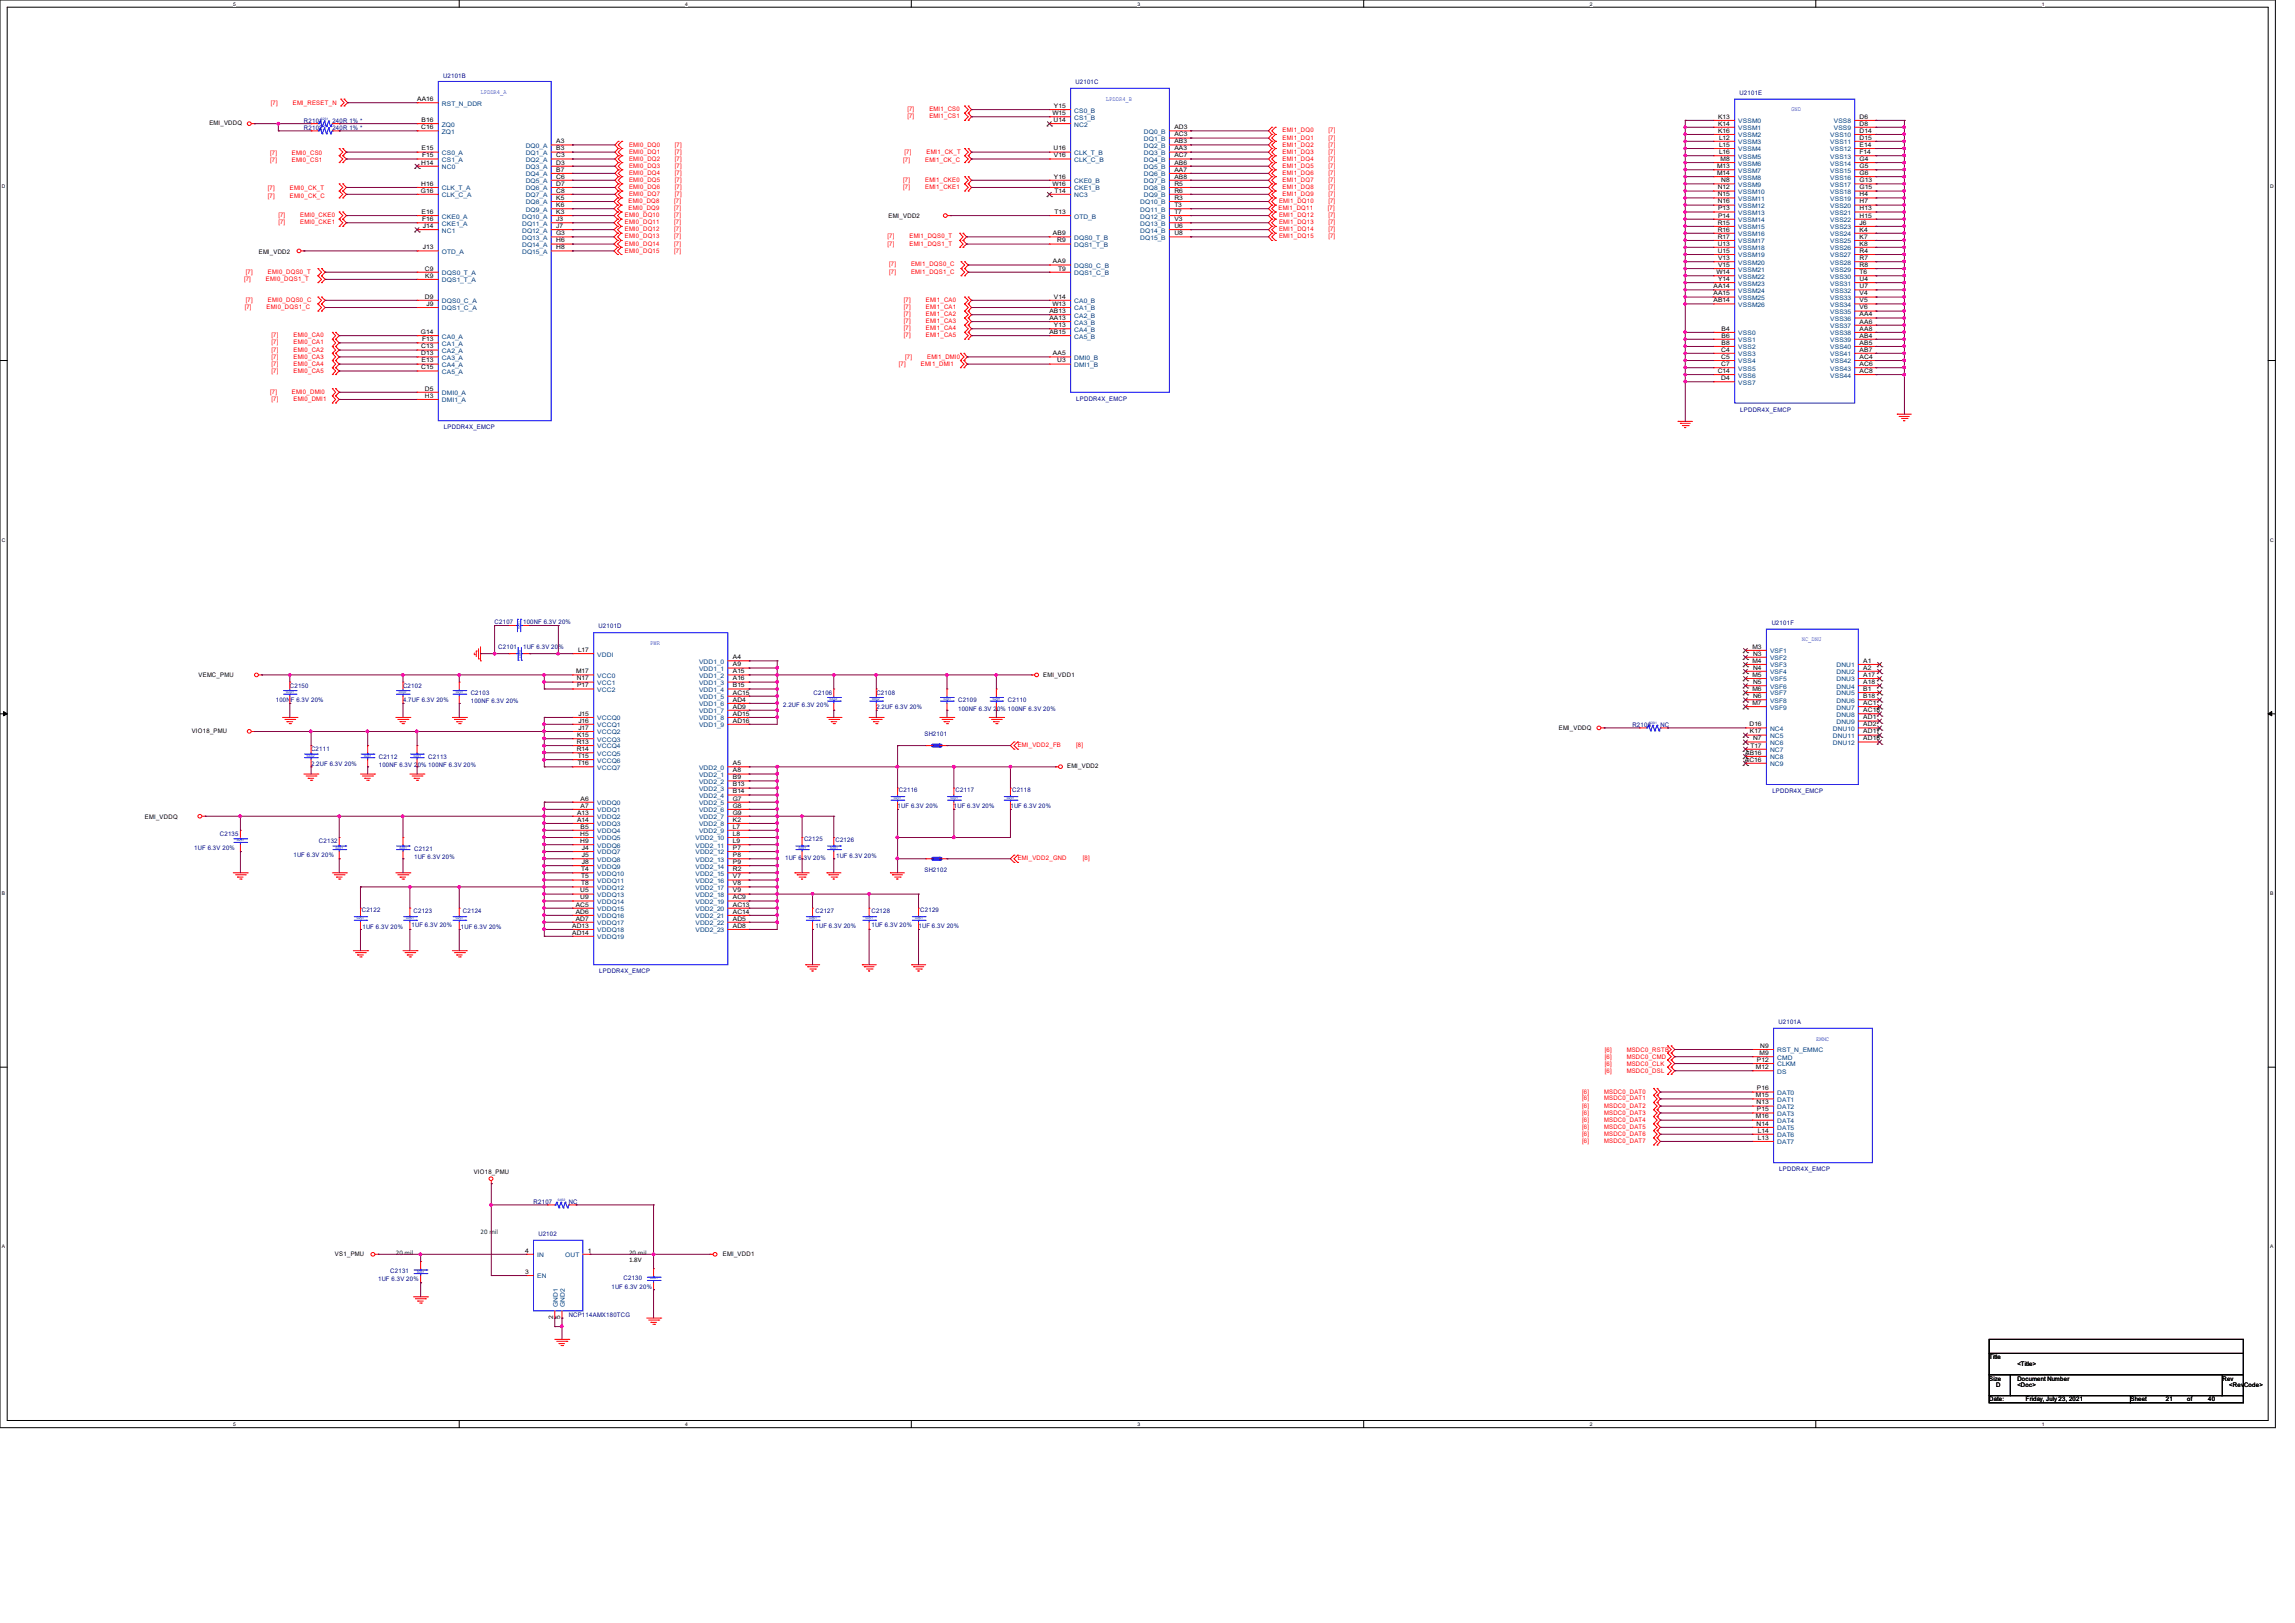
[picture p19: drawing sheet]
<svg xmlns="http://www.w3.org/2000/svg" width="297mm" height="210mm" viewBox="0 0 297 210" stroke-linecap="round" stroke-linejoin="round" font-family="sans-serif">
<defs><g id="words">
<g font-size=".9" fill="#008000">
<text x="62.2" y="159.7">20 mil</text>
<text x="51.2" y="162.4">20 mil</text>
<text x="81.4" y="162.4">20 mil</text>
</g>
<text font-size=".9" x="81.4" y="163.4">1.8V</text>
<g font-size=".8" fill="#000080">
<text x="57.4" y="10">U2101B</text>
<text x="139.2" y="10.9">U2101C</text>
<text x="39.3" y="16.8">R2102</text>
<text x="39.3" y="15.9">R2101</text>
<text x="43" y="16.8">240R 1% *</text>
<text x="43" y="15.9">240R 1% *</text>
<text x="225.1" y="12.3">U2101E</text>
<text x="139.3" y="51.9">LPDDR4X_EMCP</text>
<text x="225.2" y="53.3">LPDDR4X_EMCP</text>
<text x="57.4" y="55.5">LPDDR4X_EMCP</text>
<text x="64" y="80.8">C2107</text>
<text x="64.5" y="84">C2101</text>
<text x="67.7" y="84">1UF 6.3V 20%</text>
<text x="67.7" y="80.8">100NF 6.3V 20%</text>
<text x="77.5" y="81.3">U2101D</text>
<text x="229.3" y="80.9">U2101F</text>
<text x="37.5" y="89">C2150</text>
<text x="52.2" y="89">C2102</text>
<text x="60.9" y="89.9">C2103</text>
<text x="105.3" y="89.9">C2106</text>
<text x="113.4" y="89.9">C2108</text>
<text x="35.7" y="90.8">100NF 6.3V 20%</text>
<text x="52.2" y="90.8">4.7UF 6.3V 20%</text>
<text x="60.9" y="91">100NF 6.3V 20%</text>
<text x="101.4" y="91.5">2.2UF 6.3V 20%</text>
<text x="113.4" y="91.8">2.2UF 6.3V 20%</text>
<text x="119.6" y="95.2">SH2101</text>
<text x="124" y="90.8">C2109</text>
<text x="124" y="91.9">100NF 6.3V 20% 100NF 6.3V 20%</text>
<text x="130.4" y="90.8">C2110</text>
<text x="211.3" y="94.1">R2106</text>
<text x="214.9" y="94.1">NC</text>
<text x="40.3" y="97.2">C2111</text>
<text x="40.3" y="99.1">2.2UF 6.3V 20%</text>
<text x="49" y="98.2">C2112</text>
<text x="49" y="99.3">100NF 6.3V 20% 100NF 6.3V 20%</text>
<text x="55.4" y="98.2">C2113</text>
<text x="116.2" y="104.6">1UF 6.3V 20%</text>
<text x="116.3" y="102.4">C2116</text>
<text x="123.5" y="104.6">1UF 6.3V 20%</text>
<text x="123.7" y="102.4">C2117</text>
<text x="130.8" y="104.6">1UF 6.3V 20%</text>
<text x="131" y="102.4">C2118</text>
<text x="229.4" y="102.7">LPDDR4X_EMCP</text>
<text x="25.1" y="109.9">1UF 6.3V 20%</text>
<text x="28.4" y="108.1">C2135</text>
<text x="38" y="110.9">1UF 6.3V 20%</text>
<text x="41.3" y="109">C2132</text>
<text x="53.6" y="110.1">C2121</text>
<text x="53.6" y="111.2">1UF 6.3V 20%</text>
<text x="101.6" y="111.2">1UF 6.3V 20%</text>
<text x="104.1" y="108.9">C2125</text>
<text x="108.1" y="109">C2126</text>
<text x="108.2" y="111">1UF 6.3V 20%</text>
<text x="119.6" y="112.8">SH2102</text>
<text x="46.8" y="118">C2122</text>
<text x="53.5" y="118.1">C2123</text>
<text x="59.9" y="118.1">C2124</text>
<text x="105.5" y="118.2">C2127</text>
<text x="112.8" y="118.2">C2128</text>
<text x="119.1" y="118">C2129</text>
<text x="46.9" y="120.2">1UF 6.3V 20%</text>
<text x="53.3" y="120">1UF 6.3V 20%</text>
<text x="59.7" y="120.2">1UF 6.3V 20%</text>
<text x="77.6" y="125.9">LPDDR4X_EMCP</text>
<text x="105.5" y="120.1">1UF 6.3V 20%</text>
<text x="112.8" y="120">1UF 6.3V 20%</text>
<text x="118.9" y="120.1">1UF 6.3V 20%</text>
<text x="230.2" y="132.5">U2101A</text>
<text x="69" y="155.8">R2107</text>
<text x="73.6" y="155.8">NC</text>
<text x="230.3" y="151.5">LPDDR4X_EMCP</text>
<text x="69.7" y="160">U2102</text>
<text x="48.9" y="165.8">1UF 6.3V 20%</text>
<text x="50.5" y="164.7">C2131</text>
<text x="79.1" y="166.7">1UF 6.3V 20%</text>
<text x="80.7" y="165.6">C2130</text>
<text x="73.6" y="170.4">NCP114AMX180TCG</text>
</g>
<g font-size=".8">
<text x="27.1" y="16.2">EMI_VDDQ</text>
<text x="54" y="13.1">AA16</text>
<text x="54.5" y="16.7">C16</text>
<text x="54.6" y="15.8">B16</text>
<text x="136.2" y="14.9">W15</text>
<text x="136.4" y="15.8">U14</text>
<text x="136.4" y="14">Y15</text>
<text x="152" y="16.7">AD3</text>
<text x="152" y="17.7">AC3</text>
<text x="222.3" y="15.4">K13</text>
<text x="222.3" y="16.3">K14</text>
<text x="222.3" y="17.2">K16</text>
<text x="240.7" y="15.4">D6</text>
<text x="240.7" y="16.3">D8</text>
<text x="240.7" y="17.2">D14</text>
<text x="54.5" y="21.3">H14</text>
<text x="54.6" y="19.5">E15</text>
<text x="54.7" y="20.4">F15</text>
<text x="72" y="18.5">A3</text>
<text x="72" y="19.5">B3</text>
<text x="72" y="20.4">C3</text>
<text x="72" y="21.3">D3</text>
<text x="72" y="22.2">B7</text>
<text x="72" y="23.1">C6</text>
<text x="136.4" y="19.5">U16</text>
<text x="136.4" y="20.4">V16</text>
<text x="136.4" y="23.1">Y16</text>
<text x="152" y="18.5">AB3</text>
<text x="152" y="19.5">AA3</text>
<text x="152" y="20.4">AC7</text>
<text x="152" y="21.3">AB6</text>
<text x="152" y="22.2">AA7</text>
<text x="152" y="23.1">AB8</text>
<text x="222.2" y="21.8">M13</text>
<text x="222.2" y="22.6">M14</text>
<text x="222.5" y="18.1">L12</text>
<text x="222.5" y="19">L15</text>
<text x="222.5" y="19.9">L16</text>
<text x="222.7" y="20.8">M8</text>
<text x="222.8" y="23.6">N8</text>
<text x="240.7" y="18.1">D15</text>
<text x="240.7" y="19">E14</text>
<text x="240.7" y="19.9">F14</text>
<text x="240.7" y="20.8">G4</text>
<text x="240.7" y="21.8">G5</text>
<text x="240.7" y="22.6">G6</text>
<text x="240.7" y="23.6">G13</text>
<text x="54.5" y="24.9">G16</text>
<text x="54.5" y="24">H16</text>
<text x="54.6" y="27.7">E16</text>
<text x="54.7" y="28.6">F16</text>
<text x="54.7" y="29.5">J14</text>
<text x="72" y="24">D7</text>
<text x="72" y="24.9">C8</text>
<text x="72" y="25.9">K5</text>
<text x="72" y="26.8">K6</text>
<text x="72" y="27.7">K3</text>
<text x="72" y="28.6">J3</text>
<text x="72" y="29.5">J7</text>
<text x="115" y="28.2">EMI_VDD2</text>
<text x="136.2" y="24">W16</text>
<text x="136.5" y="24.9">T14</text>
<text x="136.5" y="27.7">T13</text>
<text x="152" y="24">R5</text>
<text x="152" y="24.9">R6</text>
<text x="152" y="25.9">R3</text>
<text x="152" y="26.8">T3</text>
<text x="152" y="27.7">T7</text>
<text x="152" y="28.6">V3</text>
<text x="152" y="29.5">U6</text>
<text x="222.3" y="24.5">N12</text>
<text x="222.3" y="25.4">N15</text>
<text x="222.3" y="26.3">N16</text>
<text x="222.3" y="29.1">R15</text>
<text x="222.3" y="30">R16</text>
<text x="222.3" y="27.2">P13</text>
<text x="222.3" y="28.2">P14</text>
<text x="240.7" y="24.5">G15</text>
<text x="240.7" y="25.4">H4</text>
<text x="240.7" y="26.3">H7</text>
<text x="240.7" y="27.2">H13</text>
<text x="240.7" y="28.2">H15</text>
<text x="240.7" y="29.1">J6</text>
<text x="240.7" y="30">K4</text>
<text x="33.5" y="32.9">EMI_VDD2</text>
<text x="54.7" y="32.3">J13</text>
<text x="55" y="35">C9</text>
<text x="55" y="35.9">K9</text>
<text x="72" y="30.4">G3</text>
<text x="72" y="31.4">H6</text>
<text x="72" y="32.3">H8</text>
<text x="136.3" y="30.4">AB9</text>
<text x="136.3" y="34.1">AA9</text>
<text x="136.8" y="31.4">R9</text>
<text x="137" y="35">T9</text>
<text x="152" y="30.4">U8</text>
<text x="222.1" y="35.5">W14</text>
<text x="222.3" y="30.9">R17</text>
<text x="222.3" y="31.8">U13</text>
<text x="222.3" y="32.7">U15</text>
<text x="222.3" y="33.7">V13</text>
<text x="222.3" y="34.5">V15</text>
<text x="240.7" y="30.9">K7</text>
<text x="240.7" y="31.8">K8</text>
<text x="240.7" y="32.7">R4</text>
<text x="240.7" y="33.7">R7</text>
<text x="240.7" y="34.5">R8</text>
<text x="240.7" y="35.5">T6</text>
<text x="55" y="38.6">D9</text>
<text x="55.2" y="39.6">J9</text>
<text x="135.8" y="40.5">AB13</text>
<text x="135.8" y="41.4">AA13</text>
<text x="136.2" y="39.6">W13</text>
<text x="136.4" y="38.6">V14</text>
<text x="221.7" y="37.3">AA14</text>
<text x="221.7" y="38.2">AA15</text>
<text x="221.7" y="39.1">AB14</text>
<text x="222.3" y="36.4">Y14</text>
<text x="240.7" y="36.4">U4</text>
<text x="240.7" y="37.3">U7</text>
<text x="240.7" y="38.2">V4</text>
<text x="240.7" y="39.1">V5</text>
<text x="240.7" y="40">V6</text>
<text x="240.7" y="40.9">AA4</text>
<text x="240.7" y="41.9">AA6</text>
<text x="54.5" y="43.2">G14</text>
<text x="54.5" y="45.1">C13</text>
<text x="54.5" y="46">D13</text>
<text x="54.5" y="47.8">C15</text>
<text x="54.6" y="46.9">E13</text>
<text x="54.7" y="44.2">F13</text>
<text x="135.8" y="43.2">AB15</text>
<text x="136.3" y="46">AA5</text>
<text x="136.4" y="42.3">Y13</text>
<text x="136.8" y="46.9">U3</text>
<text x="222.8" y="45.5">C4</text>
<text x="222.8" y="46.4">C5</text>
<text x="222.8" y="47.4">C7</text>
<text x="222.8" y="42.8">B4</text>
<text x="222.8" y="43.7">B6</text>
<text x="222.8" y="44.6">B8</text>
<text x="240.7" y="42.8">AA8</text>
<text x="240.7" y="43.7">AB4</text>
<text x="240.7" y="44.6">AB5</text>
<text x="240.7" y="45.5">AB7</text>
<text x="240.7" y="46.4">AC4</text>
<text x="240.7" y="47.4">AC6</text>
<text x="55" y="50.5">D5</text>
<text x="55" y="51.5">H3</text>
<text x="222.3" y="48.3">C14</text>
<text x="222.8" y="49.2">D4</text>
<text x="240.7" y="48.3">AC8</text>
<text x="226.8" y="83.9">M3</text>
<text x="25.7" y="87.5">VEMC_PMU</text>
<text x="74.6" y="87.1">M17</text>
<text x="74.6" y="88">N17</text>
<text x="74.7" y="88.9">P17</text>
<text x="74.8" y="84.4">L17</text>
<text x="94.8" y="85.3">A4</text>
<text x="94.8" y="86.2">A9</text>
<text x="94.8" y="87.1">A15</text>
<text x="94.8" y="88">A16</text>
<text x="94.8" y="88.9">B15</text>
<text x="94.8" y="89.9">AC15</text>
<text x="135" y="87.5">EMI_VDD1</text>
<text x="226.8" y="85.8">M4</text>
<text x="226.8" y="87.6">M5</text>
<text x="226.8" y="89.4">M6</text>
<text x="226.9" y="84.8">N3</text>
<text x="226.9" y="86.7">N4</text>
<text x="226.9" y="88.5">N5</text>
<text x="241.1" y="85.8">A1</text>
<text x="241.1" y="86.7">A2</text>
<text x="241.1" y="87.6">A17</text>
<text x="241.1" y="88.5">A18</text>
<text x="241.1" y="89.4">B1</text>
<text x="24.8" y="94.9">VIO18_PMU</text>
<text x="74.7" y="95.4">K15</text>
<text x="74.8" y="92.6">J15</text>
<text x="74.8" y="93.5">J16</text>
<text x="74.8" y="94.4">J17</text>
<text x="94.8" y="90.8">AD4</text>
<text x="94.8" y="91.7">AD9</text>
<text x="94.8" y="92.6">AD15</text>
<text x="94.8" y="93.5">AD16</text>
<text x="201.7" y="94.4">EMI_VDDQ</text>
<text x="226.4" y="94">D16</text>
<text x="226.4" y="94.9">K17</text>
<text x="226.8" y="91.2">M7</text>
<text x="226.9" y="90.3">N6</text>
<text x="226.9" y="95.8">N7</text>
<text x="241.1" y="90.3">B18</text>
<text x="241.1" y="91.2">AC1</text>
<text x="241.1" y="92.2">AC18</text>
<text x="241.1" y="93.1">AD1</text>
<text x="241.1" y="94">AD2</text>
<text x="241.1" y="94.9">AD17</text>
<text x="241.1" y="95.8">AD18</text>
<text x="74.6" y="96.3">R13</text>
<text x="74.6" y="97.2">R14</text>
<text x="74.8" y="98.1">T15</text>
<text x="74.8" y="99">T16</text>
<text x="94.8" y="99">A5</text>
<text x="94.8" y="99.9">A8</text>
<text x="94.8" y="100.8">B9</text>
<text x="94.8" y="101.8">B13</text>
<text x="138.1" y="99.4">EMI_VDD2</text>
<text x="225.8" y="98.5">AC16</text>
<text x="225.9" y="97.7">AB16</text>
<text x="226.5" y="96.7">T17</text>
<text x="18.8" y="106">EMI_VDDQ</text>
<text x="74.7" y="105.4">A13</text>
<text x="74.7" y="106.3">A14</text>
<text x="75.1" y="103.6">A6</text>
<text x="75.1" y="104.5">A7</text>
<text x="75.1" y="107.2">B5</text>
<text x="94.8" y="102.7">B14</text>
<text x="94.8" y="103.6">G7</text>
<text x="94.8" y="104.5">G8</text>
<text x="94.8" y="105.4">G9</text>
<text x="94.8" y="106.3">K2</text>
<text x="94.8" y="107.2">L7</text>
<text x="75.1" y="108.2">H5</text>
<text x="75.1" y="109.1">H9</text>
<text x="75.2" y="112.7">T4</text>
<text x="75.2" y="113.7">T5</text>
<text x="75.3" y="110">J4</text>
<text x="75.3" y="110.9">J5</text>
<text x="75.3" y="111.8">J8</text>
<text x="94.8" y="108.2">L8</text>
<text x="94.8" y="109.1">L9</text>
<text x="94.8" y="110">P7</text>
<text x="94.8" y="110.9">P8</text>
<text x="94.8" y="111.8">P9</text>
<text x="94.8" y="112.7">R2</text>
<text x="94.8" y="113.7">V7</text>
<text x="74.5" y="117.3">AC5</text>
<text x="74.5" y="118.2">AD6</text>
<text x="74.5" y="119.1">AD7</text>
<text x="75.1" y="115.5">U5</text>
<text x="75.1" y="116.4">U9</text>
<text x="75.2" y="114.5">T8</text>
<text x="94.8" y="114.5">V8</text>
<text x="94.8" y="115.5">V9</text>
<text x="94.8" y="116.4">AC9</text>
<text x="94.8" y="117.3">AC13</text>
<text x="94.8" y="118.2">AC14</text>
<text x="94.8" y="119.1">AD5</text>
<text x="74" y="120.1">AD13</text>
<text x="74" y="120.9">AD14</text>
<text x="94.8" y="120.1">AD8</text>
<text x="227.4" y="137.4">P12</text>
<text x="227.7" y="136.5">M9</text>
<text x="227.8" y="135.6">N9</text>
<text x="227.3" y="138.3">M12</text>
<text x="227.3" y="142">M15</text>
<text x="227.3" y="142.9">N13</text>
<text x="227.4" y="141.1">P16</text>
<text x="227.4" y="143.8">P15</text>
<text x="227.3" y="144.7">M16</text>
<text x="227.3" y="145.7">N14</text>
<text x="227.5" y="146.6">L14</text>
<text x="227.5" y="147.5">L13</text>
<text x="61.3" y="151.9">VIO18_PMU</text>
<text x="43.4" y="162.5">VS1_PMU</text>
<text x="67.9" y="162.1">4</text>
<text x="67.9" y="164.8">3</text>
<text x="76.1" y="162.1">1</text>
<text x="93.6" y="162.5">EMI_VDD1</text>
<text x="71.6" y="170.7" transform="rotate(-90 71.6 170.7)">2</text>
<text x="72.5" y="170.7" transform="rotate(-90 72.5 170.7)">5</text>
<text x="257.4" y="175.9">Title</text>
<text x="257.4" y="178.6">Size</text>
<text x="258.3" y="179.5">D</text>
<text x="261.1" y="179.5">&lt;Doc&gt;</text>
<text x="261.1" y="176.8">&lt;Title&gt;</text>
<text x="261.1" y="178.6">Document Number</text>
<text x="287.6" y="178.6">Rev</text>
<text x="288.5" y="179.5">&lt;RevCode&gt;</text>
<text x="257.4" y="181.3">Date:</text>
<text x="262.2" y="181.3">Friday, July 23, 2021</text>
<text x="275.7" y="181.3">Sheet</text>
<text x="280.3" y="181.3">21</text>
<text x="283.1" y="181.3">of</text>
<text x="285.8" y="181.3">40</text>
</g>
<g font-size=".8" fill="#f00">
<text x="35.1" y="13.6">[7]</text>
<text x="37.9" y="13.6">EMI_RESET_N</text>
<text x="117.4" y="14.4">[7]</text>
<text x="117.4" y="15.3">[7]</text>
<text x="120.3" y="14.4">EMI1_CS0</text>
<text x="120.3" y="15.3">EMI1_CS1</text>
<text x="166" y="17.1">EMI1_DQ0</text>
<text x="171.9" y="17.1">[7]</text>
<text x="35" y="20.1">[7]</text>
<text x="35" y="21">[7]</text>
<text x="37.8" y="20.1">EMI0_CS0</text>
<text x="37.8" y="21">EMI0_CS1</text>
<text x="81.4" y="19">EMI0_DQ0</text>
<text x="81.4" y="19.9">EMI0_DQ1</text>
<text x="81.4" y="20.8">EMI0_DQ2</text>
<text x="81.4" y="21.7">EMI0_DQ3</text>
<text x="81.4" y="22.6">EMI0_DQ4</text>
<text x="81.4" y="23.5">EMI0_DQ5</text>
<text x="87.3" y="19">[7]</text>
<text x="87.3" y="19.9">[7]</text>
<text x="87.3" y="20.8">[7]</text>
<text x="87.3" y="21.7">[7]</text>
<text x="87.3" y="22.6">[7]</text>
<text x="87.3" y="23.5">[7]</text>
<text x="116.9" y="20.9">[7]</text>
<text x="116.9" y="23.5">[7]</text>
<text x="117.1" y="20">[7]</text>
<text x="119.7" y="20.9">EMI1_CK_C</text>
<text x="119.7" y="23.5">EMI1_CKE0</text>
<text x="119.9" y="20">EMI1_CK_T</text>
<text x="166" y="18.1">EMI1_DQ1</text>
<text x="166" y="19">EMI1_DQ2</text>
<text x="166" y="19.9">EMI1_DQ3</text>
<text x="166" y="20.8">EMI1_DQ4</text>
<text x="166" y="21.7">EMI1_DQ5</text>
<text x="166" y="22.6">EMI1_DQ6</text>
<text x="166" y="23.5">EMI1_DQ7</text>
<text x="171.9" y="18.1">[7]</text>
<text x="171.9" y="19">[7]</text>
<text x="171.9" y="19.9">[7]</text>
<text x="171.9" y="20.8">[7]</text>
<text x="171.9" y="21.7">[7]</text>
<text x="171.9" y="22.6">[7]</text>
<text x="171.9" y="23.5">[7]</text>
<text x="34.7" y="24.6">[7]</text>
<text x="34.7" y="25.6">[7]</text>
<text x="36" y="28.1">[7]</text>
<text x="36" y="29">[7]</text>
<text x="37.5" y="24.6">EMI0_CK_T</text>
<text x="37.5" y="25.6">EMI0_CK_C</text>
<text x="38.9" y="28.1">EMI0_CKE0</text>
<text x="38.9" y="29">EMI0_CKE1</text>
<text x="80.9" y="28.1">EMI0_DQ10</text>
<text x="80.9" y="29">EMI0_DQ11</text>
<text x="80.9" y="29.9">EMI0_DQ12</text>
<text x="81.3" y="26.3">EMI0_DQ8</text>
<text x="81.3" y="27.2">EMI0_DQ9</text>
<text x="81.4" y="24.5">EMI0_DQ6</text>
<text x="81.4" y="25.4">EMI0_DQ7</text>
<text x="87.2" y="26.3">[7]</text>
<text x="87.2" y="27.2">[7]</text>
<text x="87.3" y="28.1">[7]</text>
<text x="87.3" y="29">[7]</text>
<text x="87.3" y="29.9">[7]</text>
<text x="87.3" y="24.5">[7]</text>
<text x="87.3" y="25.4">[7]</text>
<text x="116.9" y="24.5">[7]</text>
<text x="119.7" y="24.5">EMI1_CKE1</text>
<text x="165.4" y="27.2">EMI1_DQ11</text>
<text x="165.5" y="26.3">EMI1_DQ10</text>
<text x="165.5" y="28.1">EMI1_DQ12</text>
<text x="165.5" y="29">EMI1_DQ13</text>
<text x="165.5" y="29.9">EMI1_DQ14</text>
<text x="166" y="24.5">EMI1_DQ8</text>
<text x="166" y="25.4">EMI1_DQ9</text>
<text x="171.8" y="27.2">[7]</text>
<text x="171.9" y="24.5">[7]</text>
<text x="171.9" y="25.4">[7]</text>
<text x="171.9" y="26.3">[7]</text>
<text x="171.9" y="28.1">[7]</text>
<text x="171.9" y="29">[7]</text>
<text x="171.9" y="29.9">[7]</text>
<text x="31.8" y="35.4">[7]</text>
<text x="34.7" y="35.4">EMI0_DQS0_T</text>
<text x="80.9" y="30.9">EMI0_DQ13</text>
<text x="80.9" y="31.8">EMI0_DQ14</text>
<text x="80.9" y="32.7">EMI0_DQ15</text>
<text x="87.3" y="30.9">[7]</text>
<text x="87.3" y="31.8">[7]</text>
<text x="87.3" y="32.7">[7]</text>
<text x="114.9" y="30.9">[7]</text>
<text x="114.9" y="31.8">[7]</text>
<text x="115.1" y="34.4">[7]</text>
<text x="115.1" y="35.4">[7]</text>
<text x="117.7" y="30.9">EMI1_DQS0_T</text>
<text x="117.7" y="31.8">EMI1_DQS1_T</text>
<text x="117.9" y="34.4">EMI1_DQS0_C</text>
<text x="117.9" y="35.4">EMI1_DQS1_C</text>
<text x="165.5" y="30.9">EMI1_DQ15</text>
<text x="171.9" y="30.9">[7]</text>
<text x="31.6" y="36.4">[7]</text>
<text x="31.7" y="40">[7]</text>
<text x="31.8" y="39.1">[7]</text>
<text x="34.4" y="36.4">EMI0_DQS1_T</text>
<text x="34.5" y="40">EMI0_DQS1_C</text>
<text x="34.7" y="39.1">EMI0_DQS0_C</text>
<text x="117" y="39.1">[7]</text>
<text x="117" y="40">[7]</text>
<text x="117" y="40.9">[7]</text>
<text x="117" y="41.8">[7]</text>
<text x="119.8" y="39.1">EMI1_CA0</text>
<text x="119.8" y="40">EMI1_CA1</text>
<text x="119.8" y="40.9">EMI1_CA2</text>
<text x="119.8" y="41.8">EMI1_CA3</text>
<text x="35.1" y="43.6">[7]</text>
<text x="35.1" y="44.6">[7]</text>
<text x="35.1" y="45.5">[7]</text>
<text x="35.1" y="46.4">[7]</text>
<text x="35.1" y="47.3">[7]</text>
<text x="38" y="43.6">EMI0_CA0</text>
<text x="38" y="44.6">EMI0_CA1</text>
<text x="38" y="45.5">EMI0_CA2</text>
<text x="38" y="46.4">EMI0_CA3</text>
<text x="38" y="47.3">EMI0_CA4</text>
<text x="116.3" y="47.3">[7]</text>
<text x="117" y="42.8">[7]</text>
<text x="117" y="43.6">[7]</text>
<text x="117.1" y="46.4">[7]</text>
<text x="119.2" y="47.3">EMI1_DMI1</text>
<text x="119.8" y="42.8">EMI1_CA4</text>
<text x="119.8" y="43.6">EMI1_CA5</text>
<text x="120" y="46.4">EMI1_DMI0</text>
<text x="35" y="51">[7]</text>
<text x="35.1" y="48.2">[7]</text>
<text x="35.1" y="51.9">[7]</text>
<text x="37.8" y="51">EMI0_DMI0</text>
<text x="38" y="48.2">EMI0_CA5</text>
<text x="38" y="51.9">EMI0_DMI1</text>
<text x="131.7" y="96.7">EMI_VDD2_FB</text>
<text x="139.3" y="96.7">[8]</text>
<text x="131.7" y="111.3">EMI_VDD2_GND</text>
<text x="140.1" y="111.3">[8]</text>
<text x="207.7" y="136.1">[6]</text>
<text x="207.7" y="137">[6]</text>
<text x="207.7" y="137.9">[6]</text>
<text x="210.5" y="136.1">MSDC0_RSTB</text>
<text x="210.5" y="137">MSDC0_CMD</text>
<text x="210.5" y="137.9">MSDC0_CLK</text>
<text x="204.8" y="141.5">[6]</text>
<text x="204.8" y="142.4">[6]</text>
<text x="204.8" y="143.3">[6]</text>
<text x="207.6" y="141.5">MSDC0_DAT0</text>
<text x="207.6" y="142.4">MSDC0_DAT1</text>
<text x="207.6" y="143.3">MSDC0_DAT2</text>
<text x="207.7" y="138.8">[6]</text>
<text x="210.5" y="138.8">MSDC0_DSL</text>
<text x="204.8" y="144.2">[6]</text>
<text x="204.8" y="145.2">[6]</text>
<text x="204.8" y="146.1">[6]</text>
<text x="204.8" y="147">[6]</text>
<text x="204.8" y="147.9">[6]</text>
<text x="207.6" y="144.2">MSDC0_DAT3</text>
<text x="207.6" y="145.2">MSDC0_DAT4</text>
<text x="207.6" y="146.1">MSDC0_DAT5</text>
<text x="207.6" y="147">MSDC0_DAT6</text>
<text x="207.6" y="147.9">MSDC0_DAT7</text>
</g>
<g font-size=".8" fill="#004080">
<text x="57.2" y="13.7">RST_N_DDR</text>
<text x="57.2" y="16.4">ZQ0</text>
<text x="57.2" y="17.3">ZQ1</text>
<text x="139" y="14.6">CS0_B</text>
<text x="139" y="15.5">CS1_B</text>
<text x="139" y="16.4">NC2</text>
<text x="148" y="17.3">DQ0_B</text>
<text x="225" y="16">VSSM0</text>
<text x="225" y="16.8">VSSM1</text>
<text x="225" y="17.8">VSSM2</text>
<text x="236.9" y="17.8">VSS10</text>
<text x="237.3" y="16">VSS8</text>
<text x="237.3" y="16.8">VSS9</text>
<text x="57.2" y="20.1">CS0_A</text>
<text x="57.2" y="21">CS1_A</text>
<text x="57.2" y="21.9">NC0</text>
<text x="68" y="19.1">DQ0_A</text>
<text x="68" y="20.1">DQ1_A</text>
<text x="68" y="21">DQ2_A</text>
<text x="68" y="21.9">DQ3_A</text>
<text x="68" y="22.8">DQ4_A</text>
<text x="68" y="23.7">DQ5_A</text>
<text x="139" y="20.1">CLK_T_B</text>
<text x="139" y="21">CLK_C_B</text>
<text x="139" y="23.7">CKE0_B</text>
<text x="148" y="18.2">DQ1_B</text>
<text x="148" y="19.1">DQ2_B</text>
<text x="148" y="20.1">DQ3_B</text>
<text x="148" y="21">DQ4_B</text>
<text x="148" y="21.9">DQ5_B</text>
<text x="148" y="22.8">DQ6_B</text>
<text x="148" y="23.7">DQ7_B</text>
<text x="225" y="18.7">VSSM3</text>
<text x="225" y="19.6">VSSM4</text>
<text x="225" y="20.5">VSSM5</text>
<text x="225" y="21.4">VSSM6</text>
<text x="225" y="22.4">VSSM7</text>
<text x="225" y="23.2">VSSM8</text>
<text x="236.9" y="18.7">VSS11</text>
<text x="236.9" y="19.6">VSS12</text>
<text x="236.9" y="20.5">VSS13</text>
<text x="236.9" y="21.4">VSS14</text>
<text x="236.9" y="22.4">VSS15</text>
<text x="236.9" y="23.2">VSS16</text>
<text x="57.2" y="24.6">CLK_T_A</text>
<text x="57.2" y="25.5">CLK_C_A</text>
<text x="57.2" y="28.3">CKE0_A</text>
<text x="57.2" y="29.2">CKE1_A</text>
<text x="67.6" y="28.3">DQ10_A</text>
<text x="67.6" y="29.2">DQ11_A</text>
<text x="68" y="24.6">DQ6_A</text>
<text x="68" y="25.5">DQ7_A</text>
<text x="68" y="26.5">DQ8_A</text>
<text x="68" y="27.4">DQ9_A</text>
<text x="139" y="24.6">CKE1_B</text>
<text x="139" y="25.5">NC3</text>
<text x="139" y="28.3">OTD_B</text>
<text x="147.6" y="26.5">DQ10_B</text>
<text x="147.6" y="27.4">DQ11_B</text>
<text x="147.6" y="28.3">DQ12_B</text>
<text x="147.6" y="29.2">DQ13_B</text>
<text x="148" y="24.6">DQ8_B</text>
<text x="148" y="25.5">DQ9_B</text>
<text x="225" y="24.2">VSSM9</text>
<text x="225" y="25.1">VSSM10</text>
<text x="225" y="26">VSSM11</text>
<text x="225" y="26.9">VSSM12</text>
<text x="225" y="27.8">VSSM13</text>
<text x="225" y="28.7">VSSM14</text>
<text x="225" y="29.7">VSSM15</text>
<text x="236.9" y="24.2">VSS17</text>
<text x="236.9" y="25.1">VSS18</text>
<text x="236.9" y="26">VSS19</text>
<text x="236.9" y="26.9">VSS20</text>
<text x="236.9" y="27.8">VSS21</text>
<text x="236.9" y="28.7">VSS22</text>
<text x="236.9" y="29.7">VSS23</text>
<text x="57.2" y="30.1">NC1</text>
<text x="57.2" y="32.8">OTD_A</text>
<text x="57.2" y="35.6">DQS0_T_A</text>
<text x="67.6" y="31">DQ13_A</text>
<text x="67.6" y="32">DQ14_A</text>
<text x="67.6" y="32.8">DQ15_A</text>
<text x="67.6" y="30.1">DQ12_A</text>
<text x="139" y="31">DQS0_T_B</text>
<text x="139" y="32">DQS1_T_B</text>
<text x="139" y="34.7">DQS0_C_B</text>
<text x="139" y="35.6">DQS1_C_B</text>
<text x="147.6" y="30.1">DQ14_B</text>
<text x="147.6" y="31">DQ15_B</text>
<text x="225" y="30.6">VSSM16</text>
<text x="225" y="31.5">VSSM17</text>
<text x="225" y="32.4">VSSM18</text>
<text x="225" y="33.3">VSSM19</text>
<text x="225" y="34.2">VSSM20</text>
<text x="225" y="35.1">VSSM21</text>
<text x="236.9" y="30.6">VSS24</text>
<text x="236.9" y="31.5">VSS25</text>
<text x="236.9" y="32.4">VSS26</text>
<text x="236.9" y="33.3">VSS27</text>
<text x="236.9" y="34.2">VSS28</text>
<text x="236.9" y="35.1">VSS29</text>
<text x="57.2" y="36.5">DQS1_T_A</text>
<text x="57.2" y="39.2">DQS0_C_A</text>
<text x="57.2" y="40.2">DQS1_C_A</text>
<text x="139" y="39.2">CA0_B</text>
<text x="139" y="40.2">CA1_B</text>
<text x="139" y="41.1">CA2_B</text>
<text x="139" y="42">CA3_B</text>
<text x="225" y="36.1">VSSM22</text>
<text x="225" y="37">VSSM23</text>
<text x="225" y="37.9">VSSM24</text>
<text x="225" y="38.8">VSSM25</text>
<text x="225" y="39.7">VSSM26</text>
<text x="236.9" y="36.1">VSS30</text>
<text x="236.9" y="37">VSS31</text>
<text x="236.9" y="37.9">VSS32</text>
<text x="236.9" y="38.8">VSS33</text>
<text x="236.9" y="39.7">VSS34</text>
<text x="236.9" y="40.6">VSS35</text>
<text x="236.9" y="41.5">VSS36</text>
<text x="57.2" y="43.8">CA0_A</text>
<text x="57.2" y="44.7">CA1_A</text>
<text x="57.2" y="45.7">CA2_A</text>
<text x="57.2" y="46.6">CA3_A</text>
<text x="57.2" y="47.5">CA4_A</text>
<text x="139" y="42.9">CA4_B</text>
<text x="139" y="43.8">CA5_B</text>
<text x="139" y="46.6">DMI0_B</text>
<text x="139" y="47.5">DMI1_B</text>
<text x="225" y="43.4">VSS0</text>
<text x="225" y="44.3">VSS1</text>
<text x="225" y="45.2">VSS2</text>
<text x="225" y="46.1">VSS3</text>
<text x="225" y="47">VSS4</text>
<text x="225" y="48">VSS5</text>
<text x="236.9" y="42.5">VSS37</text>
<text x="236.9" y="43.4">VSS38</text>
<text x="236.9" y="44.3">VSS39</text>
<text x="236.9" y="45.2">VSS40</text>
<text x="236.9" y="46.1">VSS41</text>
<text x="236.9" y="47">VSS42</text>
<text x="236.9" y="48">VSS43</text>
<text x="57.2" y="48.4">CA5_A</text>
<text x="57.2" y="51.1">DMI0_A</text>
<text x="57.2" y="52.1">DMI1_A</text>
<text x="225" y="48.9">VSS6</text>
<text x="225" y="49.8">VSS7</text>
<text x="236.9" y="48.9">VSS44</text>
<text x="77.3" y="85">VDDI</text>
<text x="77.3" y="87.7">VCC0</text>
<text x="77.3" y="88.6">VCC1</text>
<text x="77.3" y="89.5">VCC2</text>
<text x="90.5" y="85.9">VDD1_0</text>
<text x="90.5" y="86.8">VDD1_1</text>
<text x="90.5" y="87.7">VDD1_2</text>
<text x="90.5" y="88.6">VDD1_3</text>
<text x="90.5" y="89.5">VDD1_4</text>
<text x="229.1" y="84.5">VSF1</text>
<text x="229.1" y="85.4">VSF2</text>
<text x="229.1" y="86.4">VSF3</text>
<text x="229.1" y="87.2">VSF4</text>
<text x="229.1" y="88.2">VSF5</text>
<text x="229.1" y="89.1">VSF6</text>
<text x="229.1" y="90">VSF7</text>
<text x="237.7" y="86.4">DNU1</text>
<text x="237.7" y="87.2">DNU2</text>
<text x="237.7" y="88.2">DNU3</text>
<text x="237.7" y="89.1">DNU4</text>
<text x="237.7" y="90">DNU5</text>
<text x="77.3" y="93.2">VCCQ0</text>
<text x="77.3" y="94.1">VCCQ1</text>
<text x="77.3" y="95">VCCQ2</text>
<text x="77.3" y="96">VCCQ3</text>
<text x="90.5" y="90.5">VDD1_5</text>
<text x="90.5" y="91.4">VDD1_6</text>
<text x="90.5" y="92.3">VDD1_7</text>
<text x="90.5" y="93.2">VDD1_8</text>
<text x="90.5" y="94.1">VDD1_9</text>
<text x="229.1" y="90.9">VSF8</text>
<text x="229.1" y="91.8">VSF9</text>
<text x="229.1" y="94.6">NC4</text>
<text x="229.1" y="95.5">NC5</text>
<text x="237.2" y="94.6">DNU10</text>
<text x="237.2" y="95.5">DNU11</text>
<text x="237.7" y="90.9">DNU6</text>
<text x="237.7" y="91.8">DNU7</text>
<text x="237.7" y="92.7">DNU8</text>
<text x="237.7" y="93.7">DNU9</text>
<text x="77.3" y="96.9">VCCQ4</text>
<text x="77.3" y="97.8">VCCQ5</text>
<text x="77.3" y="98.7">VCCQ6</text>
<text x="77.3" y="99.6">VCCQ7</text>
<text x="90.5" y="99.6">VDD2_0</text>
<text x="90.5" y="100.5">VDD2_1</text>
<text x="90.5" y="101.4">VDD2_2</text>
<text x="229.1" y="96.4">NC6</text>
<text x="229.1" y="97.3">NC7</text>
<text x="229.1" y="98.3">NC8</text>
<text x="229.1" y="99.1">NC9</text>
<text x="237.2" y="96.4">DNU12</text>
<text x="77.3" y="104.2">VDDQ0</text>
<text x="77.3" y="105.1">VDDQ1</text>
<text x="77.3" y="106">VDDQ2</text>
<text x="77.3" y="106.9">VDDQ3</text>
<text x="77.3" y="107.8">VDDQ4</text>
<text x="90.5" y="102.4">VDD2_3</text>
<text x="90.5" y="103.2">VDD2_4</text>
<text x="90.5" y="104.2">VDD2_5</text>
<text x="90.5" y="105.1">VDD2_6</text>
<text x="90.5" y="106">VDD2_7</text>
<text x="90.5" y="106.9">VDD2_8</text>
<text x="90.5" y="107.8">VDD2_9</text>
<text x="77.3" y="108.8">VDDQ5</text>
<text x="77.3" y="109.7">VDDQ6</text>
<text x="77.3" y="110.6">VDDQ7</text>
<text x="77.3" y="111.5">VDDQ8</text>
<text x="77.3" y="112.4">VDDQ9</text>
<text x="77.3" y="113.3">VDDQ10</text>
<text x="90" y="108.8">VDD2_10</text>
<text x="90" y="109.7">VDD2_11</text>
<text x="90" y="110.6">VDD2_12</text>
<text x="90" y="111.5">VDD2_13</text>
<text x="90" y="112.4">VDD2_14</text>
<text x="90" y="113.3">VDD2_15</text>
<text x="77.3" y="114.3">VDDQ11</text>
<text x="77.3" y="115.1">VDDQ12</text>
<text x="77.3" y="116.1">VDDQ13</text>
<text x="77.3" y="117">VDDQ14</text>
<text x="77.3" y="117.9">VDDQ15</text>
<text x="77.3" y="118.8">VDDQ16</text>
<text x="77.3" y="119.7">VDDQ17</text>
<text x="90" y="114.3">VDD2_16</text>
<text x="90" y="115.1">VDD2_17</text>
<text x="90" y="116.1">VDD2_18</text>
<text x="90" y="117">VDD2_19</text>
<text x="90" y="117.9">VDD2_20</text>
<text x="90" y="118.8">VDD2_21</text>
<text x="90" y="119.7">VDD2_22</text>
<text x="77.3" y="120.6">VDDQ18</text>
<text x="77.3" y="121.5">VDDQ19</text>
<text x="90" y="120.6">VDD2_23</text>
<text x="230" y="136.2">RST_N_EMMC</text>
<text x="230" y="137.1">CMD</text>
<text x="230" y="138">CLKM</text>
<text x="230" y="138.9">DS</text>
<text x="230" y="141.7">DAT0</text>
<text x="230" y="142.6">DAT1</text>
<text x="230" y="143.5">DAT2</text>
<text x="230" y="144.4">DAT3</text>
<text x="230" y="145.3">DAT4</text>
<text x="230" y="146.3">DAT5</text>
<text x="230" y="147.1">DAT6</text>
<text x="230" y="148.1">DAT7</text>
<text x="69.5" y="162.7">IN</text>
<text x="69.5" y="165.4">EN</text>
<text x="73.2" y="162.7">OUT</text>
<text x="72.2" y="169.2" transform="rotate(-90 72.2 169.2)">GND1</text>
<text x="73.1" y="169.2" transform="rotate(-90 73.1 169.2)">GND2</text>
</g>
<g font-size=".8" fill="#00f">
<text x="62.2" y="12.1">LPDDR4_A</text>
<text x="143.1" y="13">LPDDR4_B</text>
<text x="231.8" y="14.4">GND</text>
<text x="84.2" y="83.4">PWR</text>
<text x="233.2" y="83">NC_DNU</text>
<text x="235" y="134.7">EMMC</text>
</g>
<g font-size=".6">
<text x="30.2" y=".7">5</text>
<text x="88.7" y=".7">4</text>
<text x="147.2" y=".7">3</text>
<text x="205.7" y=".7">2</text>
<text x="264.2" y=".7">1</text>
<text x=".3" y="24.4">D</text>
<text x="293.8" y="24.4">D</text>
<text x=".3" y="70.1">C</text>
<text x="293.8" y="70.1">C</text>
<text x=".3" y="115.8">B</text>
<text x="293.8" y="115.8">B</text>
<text x=".3" y="161.5">A</text>
<text x="293.8" y="161.5">A</text>
<text x="30.2" y="184.5">5</text>
<text x="88.7" y="184.5">4</text>
<text x="147.2" y="184.5">3</text>
<text x="205.7" y="184.5">2</text>
<text x="264.2" y="184.5">1</text>
</g>
<g font-size=".4" fill="#00f">
<text x="41.5" y="16.4">0201</text>
<text x="41.5" y="15.5">0201</text>
<text x="67.3" y="81.4" transform="rotate(-90 67.3 81.4)">0201</text>
<text x="37" y="89.7">0201</text>
<text x="51.6" y="89.7">0402</text>
<text x="59" y="89.7">0201</text>
<text x="67.2" y="84.2" transform="rotate(90 67.2 84.2)">0201</text>
<text x="107.4" y="90.6">0402</text>
<text x="112.9" y="90.6">0402</text>
<text x="122.1" y="90.6">0201</text>
<text x="128.5" y="90.6">0201</text>
<text x="213.4" y="93.7">0201</text>
<text x="39.7" y="97.9">0402</text>
<text x="47.1" y="97.9">0201</text>
<text x="53.5" y="97.9">0201</text>
<text x="115.7" y="103.4">0201</text>
<text x="123" y="103.4">0201</text>
<text x="130.3" y="103.4">0201</text>
<text x="30.6" y="108.9">0201</text>
<text x="43.4" y="109.8">0201</text>
<text x="51.7" y="109.8">0201</text>
<text x="103.3" y="109.8">0201</text>
<text x="107.4" y="109.8">0201</text>
<text x="46.2" y="119">0201</text>
<text x="52.6" y="119">0201</text>
<text x="59" y="119">0201</text>
<text x="104.7" y="119">0201</text>
<text x="112" y="119">0201</text>
<text x="118.4" y="119">0201</text>
<text x="72.2" y="155.4">0402</text>
<text x="54" y="164.7">0201</text>
<text x="84.2" y="165.6">0201</text>
</g>
</g></defs>
<path d="M0 0h294.5v184.7h-294.5zM.9 .9h292.6v182.9h-292.6z" fill="none" stroke="#000" stroke-width=".13"/>
<g fill="#fff">
<path d="M30.2 .1h.3v.7h-.3z"/>
<path d="M30.2 183.9h.3v.8h-.3z"/>
</g>
<path d="M59.4 0v.9M59.4 183.8v.9" fill="none" stroke="#000" stroke-width=".13"/>
<g fill="#fff">
<path d="M88.7 .1h.3v.7h-.3z"/>
<path d="M88.7 183.9h.3v.8h-.3z"/>
</g>
<path d="M117.9 0v.9M117.9 183.8v.9" fill="none" stroke="#000" stroke-width=".13"/>
<g fill="#fff">
<path d="M147.2 .1h.3v.7h-.3z"/>
<path d="M147.2 183.9h.3v.8h-.3z"/>
</g>
<path d="M176.5 0v.9M176.5 183.8v.9" fill="none" stroke="#000" stroke-width=".13"/>
<g fill="#fff">
<path d="M205.7 .1h.4v.7h-.4z"/>
<path d="M205.7 183.9h.4v.8h-.4z"/>
</g>
<path d="M235 0v.9M235 183.8v.9" fill="none" stroke="#000" stroke-width=".13"/>
<g fill="#fff">
<path d="M264.2 .1h.4v.7h-.4z"/>
<path d="M264.2 183.9h.4v.8h-.4z"/>
<path d="M.3 23.8h.4v.7h-.4z"/>
<path d="M293.8 23.8h.5v.7h-.5z"/>
<path d="M.3 69.5h.4v.7h-.4z"/>
<path d="M293.8 69.5h.5v.7h-.5z"/>
</g>
<path d="M0 46.7h.9M293.5 46.7h1" fill="none" stroke="#000" stroke-width=".13"/>
<g fill="#fff">
<path d="M.3 115.2h.4v.8h-.4z"/>
<path d="M293.8 115.2h.4v.8h-.4z"/>
</g>
<path d="M0 92.4h.9M293.5 92.4h1" fill="none" stroke="#000" stroke-width=".13"/>
<path d="M.5 92.1l.4 .3-.4 .2zM293.5 92.4l.5-.3v.5z" fill="#000" stroke="#000" stroke-width=".13"/>
<g fill="#fff">
<path d="M.3 161h.3v.7h-.3z"/>
<path d="M293.8 161h.4v.7h-.4z"/>
</g>
<path d="M0 138.1h.9M293.5 138.1h1M257.4 173.3h32.9v1.8h-32.9zM257.4 175.1h32.9v2.8h-32.9zM257.4 177.9h2.8v2.7h-2.8zM260.2 177.9h27.4v2.7h-27.4zM287.6 177.9h2.7v2.7h-2.7zM257.4 180.6h18.3v.9h-18.3zM275.7 180.6h14.6v.9h-14.6z" fill="none" stroke="#000" stroke-width=".13"/>
<g fill="none" stroke="#f00" stroke-width=".13">
<path d="M32.6 16h.3M32.9 16h.1M43.9 19.2h.1M43.9 19.2l.5 .5-.5 .5M44.1 12.8h.1M44.1 13.7h.1M44.1 12.8l.4 .5-.4 .4M44.4 19.2h.1M44.4 19.2l.4 .5-.4 .5M44.5 13.7h.1M44.5 12.8h.1M44.5 12.8l.5 .5-.5 .4"/>
<path d="M80 19.2h.1M80 18.3h.1M80 18.3l-.4 .5 .4 .4M80 19.2l-.4 .5 .4 .5M80.5 18.3h.1M80.5 19.2h.1M80.5 18.3l-.5 .5 .5 .4M80.5 19.2l-.5 .5 .5 .5M124.8 13.7h.1M124.8 14.6h.1M124.8 15.6h.1M124.8 19.2h.1"/>
<path d="M124.8 13.7l.5 .5-.5 .4M124.8 14.6l.5 .5-.5 .5M124.8 19.2l.5 .5-.5 .5M125.3 14.6h.1M125.3 13.7h.1M125.3 15.6h.1M125.3 19.2h.1M125.3 13.7l.4 .5-.4 .4M125.3 14.6l.4 .5-.4 .5M125.3 19.2l.4 .5-.4 .5M164.6 17.4h.1M164.6 16.5h.1"/>
<path d="M164.6 18.3h.1M164.6 19.2h.1M164.6 16.5l-.4 .4 .4 .5M164.6 17.4l-.4 .5 .4 .4M164.6 18.3l-.4 .5 .4 .4M164.6 19.2l-.4 .5 .4 .5M165.1 16.5h.1M165.1 17.4h.1M165.1 18.3h.1M165.1 19.2h.1M165.1 16.5l-.5 .4 .5 .5M165.1 17.4l-.5 .5 .5 .4"/>
<path d="M165.1 18.3l-.5 .5 .5 .4M165.1 19.2l-.5 .5 .5 .5M39 32.5h.3M39.3 32.5h.1M41.1 34.8h.1M41.1 35.7h.1M41.1 36.6h.1M41.1 38.4h.1M41.1 39.3h.1M41.1 34.8l.5 .4-.5 .5M41.1 35.7l.5 .5-.5 .4M41.1 38.4l.5 .5-.5 .4"/>
<path d="M41.1 39.3l.5 .5-.5 .5M41.6 35.7h.1M41.6 34.8h.1M41.6 36.6h.1M41.6 39.3h.1M41.6 38.4h.1M41.6 34.8l.5 .4-.5 .5M41.6 35.7l.5 .5-.5 .4M41.6 38.4l.5 .5-.5 .4M41.6 39.3l.5 .5-.5 .5M43.9 20.2h.1M43.9 21h.1"/>
<path d="M43.9 23.8h.1M43.9 24.7h.1M43.9 25.6h.1M43.9 27.4h.1M43.9 28.4h.1M43.9 29.3h.1M43.9 20.2l.5 .4-.5 .4M43.9 23.8l.5 .5-.5 .4M43.9 24.7l.5 .4-.5 .5M43.9 27.4l.5 .5-.5 .5M43.9 28.4l.5 .4-.5 .5M44.4 20.2h.1"/>
<path d="M44.4 21h.1M44.4 24.7h.1M44.4 23.8h.1M44.4 25.6h.1M44.4 28.4h.1M44.4 27.4h.1M44.4 29.3h.1M44.4 20.2l.4 .4-.4 .4M44.4 23.8l.4 .5-.4 .4M44.4 24.7l.4 .4-.4 .5M44.4 27.4l.4 .5-.4 .5M44.4 28.4l.4 .4-.4 .5"/>
<path d="M79.9 26.5h.1M79.9 25.6h.1M79.9 27.4h.1M79.9 28.4h.1M79.9 29.3h.1M79.9 30.2h.1M79.9 31.1h.1M79.9 32h.1M79.9 32.9h.1M79.9 25.6l-.4 .5 .4 .4M79.9 26.5l-.4 .5 .4 .4M79.9 27.4l-.4 .5 .4 .5"/>
<path d="M79.9 28.4l-.4 .4 .4 .5M79.9 29.3l-.4 .4 .4 .5M79.9 30.2l-.4 .4 .4 .5M79.9 31.1l-.4 .5 .4 .4M79.9 32l-.4 .5 .4 .4M80 20.2h.1M80 21h.1M80 22h.1M80 22.9h.1M80 23.8h.1M80 24.7h.1M80 25.6h.1"/>
<path d="M80 20.2l-.4 .4 .4 .4M80 21l-.4 .5 .4 .5M80 22l-.4 .4 .4 .5M80 22.9l-.4 .4 .4 .5M80 23.8l-.4 .5 .4 .4M80 24.7l-.4 .4 .4 .5M80.4 25.6h.1M80.4 26.5h.1M80.4 27.4h.1M80.4 28.4h.1M80.4 29.3h.1M80.4 30.2h.1"/>
<path d="M80.4 31.1h.1M80.4 32h.1M80.4 32.9h.1M80.4 25.6l-.5 .5 .5 .4M80.4 26.5l-.5 .5 .5 .4M80.4 27.4l-.5 .5 .5 .5M80.4 28.4l-.5 .4 .5 .5M80.4 29.3l-.5 .4 .5 .5M80.4 30.2l-.5 .4 .5 .5M80.4 31.1l-.5 .5 .5 .4M80.4 32l-.5 .5 .5 .4M80.5 20.2h.1"/>
<path d="M80.5 21h.1M80.5 22h.1M80.5 22.9h.1M80.5 23.8h.1M80.5 24.7h.1M80.5 25.6h.1M80.5 20.2l-.5 .4 .5 .4M80.5 21l-.5 .5 .5 .5M80.5 22l-.5 .4 .5 .5M80.5 22.9l-.5 .4 .5 .5M80.5 23.8l-.5 .5 .5 .4M80.5 24.7l-.5 .4 .5 .5"/>
<path d="M122.6 27.9h.4M123 27.9h.1M124.2 30.2h.1M124.2 31.1h.1M124.2 32h.1M124.2 30.2l.4 .4-.4 .5M124.2 31.1l.4 .5-.4 .4M124.4 33.9h.1M124.4 34.8h.1M124.4 35.7h.1M124.4 33.9l.4 .4-.4 .5M124.4 34.8l.4 .4-.4 .5"/>
<path d="M124.6 31.1h.1M124.6 30.2h.1M124.6 32h.1M124.6 30.2l.5 .4-.5 .5M124.6 31.1l.5 .5-.5 .4M124.8 20.2h.1M124.8 21h.1M124.8 22.9h.1M124.8 23.8h.1M124.8 24.7h.1M124.8 34.8h.1M124.8 33.9h.1"/>
<path d="M124.8 35.7h.1M124.8 38.4h.1M124.8 39.3h.1M124.8 20.2l.5 .4-.5 .4M124.8 22.9l.5 .4-.5 .5M124.8 23.8l.5 .5-.5 .4M124.8 33.9l.5 .4-.5 .5M124.8 34.8l.5 .4-.5 .5M124.8 38.4l.5 .5-.5 .4M124.8 39.3l.5 .5-.5 .5M125.3 20.2h.1M125.3 21h.1"/>
<path d="M125.3 23.8h.1M125.3 22.9h.1M125.3 24.7h.1M125.3 39.3h.1M125.3 38.4h.1M125.3 20.2l.4 .4-.4 .4M125.3 22.9l.4 .4-.4 .5M125.3 23.8l.4 .5-.4 .4M125.3 38.4l.4 .5-.4 .4M125.3 39.3l.4 .5-.4 .5M164.6 20.2h.1M164.6 21h.1"/>
<path d="M164.6 22h.1M164.6 22.9h.1M164.6 23.8h.1M164.6 24.7h.1M164.6 25.6h.1M164.6 26.5h.1M164.6 27.4h.1M164.6 28.4h.1M164.6 29.3h.1M164.6 30.2h.1M164.6 31.1h.1M164.6 20.2l-.4 .4 .4 .4"/>
<path d="M164.6 21l-.4 .5 .4 .5M164.6 22l-.4 .4 .4 .5M164.6 22.9l-.4 .4 .4 .5M164.6 23.8l-.4 .5 .4 .4M164.6 24.7l-.4 .4 .4 .5M164.6 25.6l-.4 .5 .4 .4M164.6 26.5l-.4 .5 .4 .4M164.6 27.4l-.4 .5 .4 .5M164.6 28.4l-.4 .4 .4 .5M164.6 29.3l-.4 .4 .4 .5M164.6 30.2l-.4 .4 .4 .5M165.1 20.2h.1"/>
<path d="M165.1 21h.1M165.1 22h.1M165.1 22.9h.1M165.1 23.8h.1M165.1 24.7h.1M165.1 25.6h.1M165.1 26.5h.1M165.1 27.4h.1M165.1 28.4h.1M165.1 29.3h.1M165.1 30.2h.1M165.1 31.1h.1"/>
<path d="M165.1 20.2l-.5 .4 .5 .4M165.1 21l-.5 .5 .5 .5M165.1 22l-.5 .4 .5 .5M165.1 22.9l-.5 .4 .5 .5M165.1 23.8l-.5 .5 .5 .4M165.1 24.7l-.5 .4 .5 .5M165.1 25.6l-.5 .5 .5 .4M165.1 26.5l-.5 .5 .5 .4M165.1 27.4l-.5 .5 .5 .5M165.1 28.4l-.5 .4 .5 .5M165.1 29.3l-.5 .4 .5 .5M165.1 30.2l-.5 .4 .5 .5"/>
<path d="M41.1 40.3h.1M41.6 40.3h.1M43 43h.1M43 43.9h.1M43 44.8h.1M43 45.7h.1M43 46.7h.1M43 47.6h.1M43 48.5h.1M43 50.3h.1M43 51.2h.1M43 52.2h.1"/>
<path d="M43 43l.4 .4-.4 .5M43 43.9l.4 .5-.4 .4M43 44.8l.4 .5-.4 .4M43 45.7l.4 .5-.4 .5M43 46.7l.4 .4-.4 .5M43 47.6l.4 .4-.4 .5M43 50.3l.4 .5-.4 .4M43 51.2l.4 .5-.4 .5M43.4 43.9h.1M43.4 43h.1M43.4 44.8h.1M43.4 45.7h.1"/>
<path d="M43.4 46.7h.1M43.4 47.6h.1M43.4 48.5h.1M43.4 51.2h.1M43.4 50.3h.1M43.4 52.2h.1M43.4 43l.5 .4-.5 .5M43.4 43.9l.5 .5-.5 .4M43.4 44.8l.5 .5-.5 .4M43.4 45.7l.5 .5-.5 .5M43.4 46.7l.5 .4-.5 .5M43.4 47.6l.5 .4-.5 .5"/>
<path d="M43.4 50.3l.5 .5-.5 .4M43.4 51.2l.5 .5-.5 .5M124.3 45.7h.1M124.3 46.7h.1M124.3 47.6h.1M124.3 45.7l.5 .5-.5 .5M124.3 46.7l.5 .4-.5 .5M124.8 46.7h.1M124.8 45.7h.1M124.8 47.6h.1M124.8 45.7l.4 .5-.4 .5M124.8 46.7l.4 .4-.4 .5"/>
<path d="M124.8 40.3h.1M124.8 41.1h.1M124.8 42.1h.1M124.8 43h.1M124.8 43.9h.1M124.8 40.3l.5 .4-.5 .4M124.8 41.1l.5 .5-.5 .5M124.8 42.1l.5 .4-.5 .5M124.8 43l.5 .4-.5 .5M125.3 40.3h.1M125.3 41.1h.1M125.3 42.1h.1"/>
<path d="M125.3 43h.1M125.3 43.9h.1M125.3 40.3l.4 .4-.4 .4M125.3 41.1l.4 .5-.4 .5M125.3 42.1l.4 .4-.4 .5M125.3 43l.4 .4-.4 .5M217.2 54.5h.1M217.2 54.5h1.8M217.5 54.8h.1M217.5 54.8h1.2M217.7 55.1h.8M218 55.3h.1"/>
<path d="M218 55.3h.2M218.5 55.1h.1M245.5 53.6h.1M245.5 53.6h1.9M245.8 53.9h.1M245.8 53.9h1.3M246.1 54.1h.7M246.3 54.4h.1M246.3 54.4h.2M246.8 54.1h.1M32.6 94.7h.3M32.9 94.7h.1"/>
<path d="M33.5 87.3h.4M33.9 87.3h.1M36.6 92.8h1.8M36.9 93.1h1.2M37.1 93.4h.1M37.1 93.4h.8M37.4 93.6h.2M37.6 93.6h.1M38.1 93.1h.1M38.4 92.8h.1M51.2 92.8h1.8M51.5 93.1h1.3"/>
<path d="M51.8 93.4h.1M51.8 93.4h.7M52 93.6h.2M52.2 93.6h.1M52.8 93.1h.1M53 92.8h.1M58.5 92.8h1.9M58.8 93.1h1.3M59.1 93.4h.1M59.1 93.4h.7M59.4 93.6h.2M59.6 93.6h.1"/>
<path d="M60.1 93.1h.1M60.4 92.8h.1M61.4 84.7h.1M61.4 84.5v.2M61.6 84.2h.1M61.6 84.2v.8M61.9 85.3h.1M61.9 83.9v1.4M62.2 85.5h.1M62.2 83.7v1.8M107 92.8h1.8M107.3 93.1h1.2"/>
<path d="M107.6 93.4h.1M107.6 93.4h.7M107.8 93.6h.2M107.9 89.2h.1M107.9 91.9h.1M107.9 89.2v.9M107.9 91v.9M108 93.6h.1M108.5 93.1h.1M108.8 92.8h.1M112.5 92.8h1.8M112.8 93.1h1.2"/>
<path d="M113 93.4h.1M113 93.4h.7M113.3 93.6h.2M113.4 89.2h.1M113.4 91.9h.1M113.4 89.2v.9M113.4 91v.9M113.5 93.6h.1M114 93.1h.1M114.3 92.8h.1M121.6 92.8h1.8M121.9 93.1h1.3"/>
<path d="M122.2 93.4h.1M122.2 93.4h.7M122.5 93.6h.1M122.6 93.6h.1M123.2 93.1h.1M123.4 92.8h.1M128 92.8h1.9M128.3 93.1h1.3M128.6 93.4h.1M128.6 93.4h.7M128.9 93.6h.1M129 93.6h.1"/>
<path d="M129.6 93.1h.1M129.9 92.8h.1M131.2 96h.1M131.2 96.9h.1M131.2 96l-.4 .5 .4 .4M131.7 96.9h.1M131.7 96h.1M131.7 96l-.5 .5 .5 .4M133.5 87.3h.1M133.5 87.3h.4M136.6 99.2h.1M136.6 99.2h.4"/>
<path d="M207.2 94.2h.4M207.6 94.2h.1M26.2 105.6h.3M26.5 105.6h.1M30.2 112.9h1.8M30.5 113.2h1.2M30.7 113.5h.1M30.7 113.5h.8M31 113.7h.2M31.2 113.7h.1M31.7 113.2h.1M32 112.9h.1"/>
<path d="M39.3 100.2h1.8M39.6 100.4h1.3M39.9 100.7h.1M39.9 100.7h.7M40.2 101h.1M40.3 101h.1M40.9 100.4h.1M41.1 100.2h.1M43 112.9h1.8M43.3 113.2h1.2M43.6 113.5h.1M43.6 113.5h.7"/>
<path d="M43.8 113.7h.2M44 113.7h.1M44.5 113.2h.1M44.8 112.9h.1M46.7 100.2h1.8M46.9 100.4h1.3M47.2 100.7h.1M47.2 100.7h.7M47.5 101h.2M47.7 101h.1M48.2 100.4h.1M48.5 100.2h.1"/>
<path d="M51.2 112.9h1.8M51.5 113.2h1.3M51.8 113.5h.1M51.8 113.5h.7M52 113.7h.2M52.2 113.7h.1M52.8 113.2h.1M53 112.9h.1M53 100.2h1.9M53.3 100.4h1.3M53.6 100.7h.1M53.6 100.7h.7"/>
<path d="M53.9 101h.2M54.1 101h.1M54.6 100.4h.1M54.9 100.2h.1M102.9 112.9h.1M102.9 112.9h1.8M103.2 113.2h.1M103.2 113.2h1.2M103.4 113.5h.8M103.7 113.7h.1M103.7 113.7h.2M104.2 113.5h.1"/>
<path d="M107 112.9h.1M107 112.9h1.8M107.3 113.2h.1M107.3 113.2h1.2M107.6 113.5h.7M107.8 113.7h.1M107.8 113.7h.2M108.3 113.5h.1M115.2 112.9h.1M115.2 112.9h1.9M115.5 113.2h.1M115.5 113.2h1.3"/>
<path d="M115.8 113.5h.7M116 113.7h.1M116 113.7h.2M116.5 113.5h.1M118.9 117.5h.1M118.9 117.5v.9M118.9 119.3v1M131.2 110.7h.1M131.2 111.6h.1M131.2 110.7l-.4 .4 .4 .5M131.7 111.6h.1M131.7 110.7h.1"/>
<path d="M131.7 110.7l-.5 .4 .5 .5M45.7 123h1.9M46 123.3h1.3M46.3 123.6h.1M46.3 123.6h.7M46.6 123.8h.1M46.7 123.8h.1M47.3 123.3h.1M47.6 123h.1M52.2 123h1.8M52.4 123.3h1.3M52.7 123.6h.1"/>
<path d="M52.7 123.6h.7M53 123.8h.1M53.1 123.8h.1M53.7 123.3h.1M54 123h.1M58.5 123h1.9M58.8 123.3h1.3M59.1 123.6h.1M59.1 123.6h.7M59.4 123.8h.2M59.6 123.8h.1M60.1 123.3h.1"/>
<path d="M60.4 123h.1M104.3 124.8h.1M104.3 124.8h1.8M104.5 125.1h.1M104.5 125.1h1.3M104.8 125.4h.7M105.1 125.6h.1M105.1 125.6h.2M105.5 125.4h.1M111.6 124.8h.1M111.6 124.8h1.8M111.8 125.1h.1"/>
<path d="M111.8 125.1h1.3M112.1 125.4h.8M112.4 125.6h.1M112.4 125.6h.2M112.9 125.4h.1M118 124.8h.1M118 124.8h1.8M118.2 125.1h.1M118.2 125.1h1.3M118.5 125.4h.8M118.8 125.6h.1M118.8 125.6h.2"/>
<path d="M118.9 120.3h.1M119.3 125.4h.1M215.8 135.3h.1M215.8 136.3h.1M215.8 137.2h.1M215.8 138.1h.1M215.8 139h.1M215.8 135.3l.5 .5-.5 .5M215.8 136.3l.5 .4-.5 .5M215.8 137.2l.5 .4-.5 .5M215.8 138.1l.5 .5-.5 .4M216.3 136.3h.1"/>
<path d="M216.3 135.3h.1M216.3 137.2h.1M216.3 138.1h.1M216.3 139h.1M216.3 135.3l.4 .5-.4 .5M216.3 136.3l.4 .4-.4 .5M216.3 137.2l.4 .4-.4 .5M216.3 138.1l.4 .5-.4 .4M226.8 135.8h.1M226.8 136.7h.1M226.8 137.6h.1M226.8 138.6h.1"/>
<path d="M226.8 135.8h2.7M226.8 136.7h2.7M226.8 137.6h2.7M226.8 138.6h2.7M63.6 153.2h.1M63.6 152.8v.4M214 141.7h.1M214 140.8h.1M214 142.7h.1M214 143.6h.1M214 144.5h.1M214 145.4h.1"/>
<path d="M214 146.3h.1M214 147.2h.1M214 148.2h.1M214 140.8l.5 .5-.5 .4M214 141.7l.5 .5-.5 .5M214 142.7l.5 .4-.5 .5M214 143.6l.5 .4-.5 .5M214 144.5l.5 .4-.5 .5M214 145.4l.5 .5-.5 .4M214 146.3l.5 .5-.5 .4M214 147.2l.5 .5-.5 .5M214.5 140.8h.1"/>
<path d="M214.5 141.7h.1M214.5 142.7h.1M214.5 143.6h.1M214.5 144.5h.1M214.5 145.4h.1M214.5 146.3h.1M214.5 147.2h.1M214.5 148.2h.1M214.5 140.8l.4 .5-.4 .4M214.5 141.7l.4 .5-.4 .5M214.5 142.7l.4 .4-.4 .5M214.5 143.6l.4 .4-.4 .5"/>
<path d="M214.5 144.5l.4 .4-.4 .5M214.5 145.4l.4 .5-.4 .4M214.5 146.3l.4 .5-.4 .4M214.5 147.2l.4 .5-.4 .5M226.8 141.3h.1M226.8 142.2h.1M226.8 143.1h.1M226.8 144h.1M226.8 144.9h.1M226.8 145.9h.1M226.8 146.8h.1M226.8 147.7h.1"/>
<path d="M226.8 141.3h2.7M226.8 142.2h2.7M226.8 143.1h2.7M226.8 144h2.7M226.8 144.9h2.7M226.8 145.9h2.7M226.8 146.8h2.7M226.8 147.7h2.7M48.6 162.3h.3M48.9 162.3h.1M53.5 167.8h1.8M53.8 168.1h1.3"/>
<path d="M54.1 168.4h.1M54.1 168.4h.7M54.3 168.6h.2M54.5 168.6h.1M55.1 168.1h.1M55.3 167.8h.1M68.2 162.3h.1M68.2 165.1h.1M68.2 162.3h.8M68.2 165.1h.8M71.8 170.6h.1M71.8 173.3h1.8"/>
<path d="M71.8 169.6v1M72.1 173.6h1.3M72.3 173.9h.1M72.3 173.9h.8M72.6 174.1h.2M72.7 170.6h.1M72.7 169.6v1M72.8 174.1h.1M73.4 173.6h.1M73.6 173.3h.1M75.4 162.3h1M76.4 162.3h.1"/>
<path d="M83.7 170.6h1.8M83.9 170.8h1.4M84.2 171.1h.1M84.2 171.1h.8M84.5 171.4h.2M84.7 171.4h.1M85.3 170.8h.1M85.5 170.6h.1M91.9 162.3h.1M91.9 162.3h.4"/>
<circle cx="32.3" cy="16" r=".24"/>
<circle cx="38.7" cy="32.5" r=".24"/>
<circle cx="122.4" cy="27.9" r=".24"/>
<circle cx="32.3" cy="94.6" r=".24"/>
<circle cx="33.2" cy="87.3" r=".24"/>
<circle cx="134.2" cy="87.3" r=".24"/>
<circle cx="137.3" cy="99.2" r=".24"/>
<circle cx="206.9" cy="94.2" r=".24"/>
<circle cx="25.9" cy="105.6" r=".24"/>
<circle cx="63.6" cy="152.5" r=".24"/>
<circle cx="48.3" cy="162.3" r=".24"/>
<circle cx="92.6" cy="162.3" r=".24"/>
</g>
<g fill="none" stroke="#00f" stroke-width=".13">
<path d="M107.1 90.7h1.7M107.1 90.3h1.7M107.9 90.3h.1M107.9 90.7h.1M107.9 90.1v.2M107.9 90.7v.3M108.8 90.7h.1M108.8 90.3h.1M112.6 90.7h1.6M112.6 90.3h1.6M113.4 90.3h.1M113.4 90.7h.1"/>
<path d="M113.4 90.1v.2M113.4 90.7v.3M114.2 90.7h.1M114.2 90.3h.1M118.1 119.1h1.6M118.1 118.6h1.6M118.9 118.6h.1M118.9 119.1h.1M118.9 118.4v.2M118.9 119.1v.2M119.7 119.1h.1M119.7 118.6h.1"/>
<path d="M229.5 133.1h12.8v17.4h-12.8zM69 160.5h6.4v9.1h-6.4z"/>
</g>
<path d="M120.7 96.5h.9" fill="none" stroke="#00f" stroke-width=".51"/>
<circle cx="121.6" cy="96.5" r=".25" fill="#00f"/>
<g fill="none" stroke="#f00" stroke-width=".13">
<path d="M40.3 16.9h.1M40.3 16h.1M40.3 16h.8M40.3 16.9h.8M43 16h.9M43 16.9h.9M43.9 16.9h.1M43.9 16h.1M54 13.3h.1M54 16h.1M54 16.9h.1M54 19.7h.1"/>
<path d="M54 16h2.7M54 19.7h2.7M54 16.9h2.7M54 13.3h2.7M71.3 19.7h2.8M71.3 18.8h2.8M74.1 18.8h.1M74.1 19.7h.1M135.8 14.2h.1M135.8 15.1h.1M135.8 16h.1M135.8 19.7h.1"/>
<path d="M135.8 14.2h2.8M135.8 15.1h2.8M135.8 16h2.8M135.8 19.7h2.8M151.3 19.7h2.8M151.3 16.9h2.8M151.3 17.9h2.8M151.3 18.8h2.8M154.1 16.9h.1M154.1 17.9h.1M154.1 18.8h.1M154.1 19.7h.1"/>
<path d="M221.7 15.6h.1M221.7 16.5h.1M221.7 17.4h.1M221.7 18.3h.1M221.7 19.2h.1M221.7 15.6h2.8M221.7 16.5h2.8M221.7 17.4h2.8M221.7 18.3h2.8M221.7 19.2h2.8M240 15.6h2.8M240 16.5h2.8"/>
<path d="M240 17.4h2.8M240 18.3h2.8M240 19.2h2.8M242.8 15.6h.1M242.8 16.5h.1M242.8 17.4h.1M242.8 18.3h.1M242.8 19.2h.1M54 20.6h.1M54 21.5h.1M54 24.3h.1M54 25.1h.1"/>
<path d="M54 27.9h.1M54 28.8h.1M54 29.7h.1M54 32.5h.1M54 35.2h.1M54 36.2h.1M54 38.9h.1M54 39.8h.1M54 20.6h2.7M54 24.3h2.7M54 25.1h2.7M54 27.9h2.7"/>
<path d="M54 35.2h2.7M54 38.9h2.7M54 39.8h2.7M54 21.5h2.7M54 28.8h2.7M54 29.7h2.7M54 32.5h2.7M54 36.2h2.7M71.3 20.6h2.8M71.3 23.3h2.8M71.3 24.3h2.8M71.3 25.1h2.8"/>
<path d="M71.3 27.9h2.8M71.3 30.6h2.8M71.3 31.6h2.8M71.3 21.5h2.8M71.3 22.4h2.8M71.3 26.1h2.8M71.3 27h2.8M71.3 28.8h2.8M71.3 29.7h2.8M71.3 32.5h2.8M74.1 20.6h.1M74.1 21.5h.1"/>
<path d="M74.1 22.4h.1M74.1 23.3h.1M74.1 24.3h.1M74.1 25.1h.1M74.1 26.1h.1M74.1 27h.1M74.1 27.9h.1M74.1 28.8h.1M74.1 30.6h.1M74.1 31.6h.1M74.1 32.5h.1M74.1 29.7h.1"/>
<path d="M135.8 20.6h.1M135.8 23.3h.1M135.8 24.3h.1M135.8 25.1h.1M135.8 27.9h.1M135.8 30.6h.1M135.8 31.6h.1M135.8 34.3h.1M135.8 35.2h.1M135.8 38.9h.1M135.8 39.8h.1M135.8 20.6h2.8"/>
<path d="M135.8 23.3h2.8M135.8 24.3h2.8M135.8 25.1h2.8M135.8 27.9h2.8M135.8 30.6h2.8M135.8 31.6h2.8M135.8 34.3h2.8M135.8 35.2h2.8M135.8 38.9h2.8M135.8 39.8h2.8M151.3 20.6h2.8M151.3 23.3h2.8"/>
<path d="M151.3 24.3h2.8M151.3 25.1h2.8M151.3 27.9h2.8M151.3 30.6h2.8M151.3 21.5h2.8M151.3 22.4h2.8M151.3 26.1h2.8M151.3 27h2.8M151.3 28.8h2.8M151.3 29.7h2.8M154.1 20.6h.1M154.1 21.5h.1"/>
<path d="M154.1 22.4h.1M154.1 23.3h.1M154.1 24.3h.1M154.1 25.1h.1M154.1 26.1h.1M154.1 27h.1M154.1 27.9h.1M154.1 28.8h.1M154.1 29.7h.1M154.1 30.6h.1M221.7 20.2h.1M221.7 21h.1"/>
<path d="M221.7 22h.1M221.7 22.9h.1M221.7 23.8h.1M221.7 24.7h.1M221.7 25.6h.1M221.7 26.5h.1M221.7 27.4h.1M221.7 28.4h.1M221.7 29.3h.1M221.7 30.2h.1M221.7 31.1h.1M221.7 32h.1"/>
<path d="M221.7 32.9h.1M221.7 33.9h.1M221.7 34.8h.1M221.7 35.7h.1M221.7 36.6h.1M221.7 37.5h.1M221.7 38.4h.1M221.7 39.3h.1M221.7 20.2h2.8M221.7 21h2.8M221.7 22h2.8M221.7 22.9h2.8"/>
<path d="M221.7 23.8h2.8M221.7 24.7h2.8M221.7 25.6h2.8M221.7 26.5h2.8M221.7 27.4h2.8M221.7 28.4h2.8M221.7 29.3h2.8M221.7 30.2h2.8M221.7 31.1h2.8M221.7 32h2.8M221.7 32.9h2.8M221.7 33.9h2.8"/>
<path d="M221.7 34.8h2.8M221.7 35.7h2.8M221.7 36.6h2.8M221.7 37.5h2.8M221.7 38.4h2.8M221.7 39.3h2.8M240 20.2h2.8M240 21h2.8M240 22h2.8M240 22.9h2.8M240 23.8h2.8M240 24.7h2.8"/>
<path d="M240 25.6h2.8M240 26.5h2.8M240 27.4h2.8M240 28.4h2.8M240 29.3h2.8M240 30.2h2.8M240 31.1h2.8M240 32h2.8M240 32.9h2.8M240 33.9h2.8M240 34.8h2.8M240 35.7h2.8"/>
<path d="M240 36.6h2.8M240 37.5h2.8M240 38.4h2.8M240 39.3h2.8M242.8 20.2h.1M242.8 21h.1M242.8 22h.1M242.8 22.9h.1M242.8 23.8h.1M242.8 24.7h.1M242.8 25.6h.1M242.8 26.5h.1"/>
<path d="M242.8 27.4h.1M242.8 28.4h.1M242.8 29.3h.1M242.8 30.2h.1M242.8 31.1h.1M242.8 32h.1M242.8 32.9h.1M242.8 33.9h.1M242.8 34.8h.1M242.8 35.7h.1M242.8 36.6h.1M242.8 37.5h.1"/>
<path d="M242.8 38.4h.1M242.8 39.3h.1M54 43.4h.1M54 44.4h.1M54 45.3h.1M54 46.2h.1M54 47.1h.1M54 48h.1M54 50.8h.1M54 51.7h.1M54 43.4h2.7M54 46.2h2.7"/>
<path d="M54 47.1h2.7M54 44.4h2.7M54 45.3h2.7M54 48h2.7M54 50.8h2.7M54 51.7h2.7M135.8 40.7h.1M135.8 41.6h.1M135.8 42.5h.1M135.8 43.4h.1M135.8 46.2h.1M135.8 47.1h.1"/>
<path d="M135.8 40.7h2.8M135.8 41.6h2.8M135.8 42.5h2.8M135.8 43.4h2.8M135.8 46.2h2.8M135.8 47.1h2.8M221.7 43h.1M221.7 43.9h.1M221.7 44.8h.1M221.7 45.7h.1M221.7 46.7h.1M221.7 47.6h.1"/>
<path d="M221.7 48.5h.1M221.7 49.4h.1M221.7 43h2.8M221.7 43.9h2.8M221.7 44.8h2.8M221.7 45.7h2.8M221.7 46.7h2.8M221.7 47.6h2.8M221.7 48.5h2.8M221.7 49.4h2.8M240 43h2.8M240 43.9h2.8"/>
<path d="M240 44.8h2.8M240 45.7h2.8M240 46.7h2.8M240 47.6h2.8M240 48.5h2.8M240 40.3h2.8M240 41.1h2.8M240 42.1h2.8M242.8 40.3h.1M242.8 41.1h.1M242.8 42.1h.1M242.8 43h.1"/>
<path d="M242.8 43.9h.1M242.8 44.8h.1M242.8 45.7h.1M242.8 46.7h.1M242.8 47.6h.1M242.8 48.5h.1M37.5 88.3h.1M37.5 91h.1M37.5 88.3v.9M37.5 90.1v.9M40.3 96.5h.1M40.3 99.2h.1"/>
<path d="M40.3 96.5v.9M40.3 98.3v.9M47.6 96.5h.1M47.6 99.2h.1M47.6 96.5v.9M47.6 98.3v.9M52.2 88.3h.1M52.2 91h.1M52.2 88.3v.9M52.2 90.1v.9M54 96.5h.1M54 99.2h.1"/>
<path d="M54 96.5v.9M54 98.3v.9M59.4 88.3h.1M59.4 91h.1M59.4 88.3v.9M59.4 90.1v.9M65.9 84.6h.1M65.9 84.6h.9M67.7 84.6h.9M68.6 84.6h.1M74.1 84.6h.1M74.1 87.3h.1"/>
<path d="M74.1 88.3h.1M74.1 89.2h.1M74.1 92.8h.1M74.1 93.7h.1M74.1 94.7h.1M74.1 95.6h.1M74.1 96.5h.1M74.1 97.4h.1M74.1 98.3h.1M74.1 99.2h.1M74.1 96.5h2.7M74.1 84.6h2.7"/>
<path d="M74.1 87.3h2.7M74.1 88.3h2.7M74.1 89.2h2.7M74.1 92.8h2.7M74.1 93.7h2.7M74.1 94.7h2.7M74.1 95.6h2.7M74.1 97.4h2.7M74.1 98.3h2.7M74.1 99.2h2.7M94.2 87.3h2.7M94.2 88.3h2.7"/>
<path d="M94.2 89.2h2.7M94.2 92.8h2.7M94.2 93.7h2.7M94.2 99.2h2.7M94.2 85.5h2.7M94.2 86.4h2.7M94.2 90.1h2.7M94.2 91h2.7M94.2 91.9h2.7M96.9 85.5h.1M96.9 86.4h.1M96.9 87.3h.1"/>
<path d="M96.9 88.3h.1M96.9 89.2h.1M96.9 90.1h.1M96.9 91h.1M96.9 91.9h.1M96.9 92.8h.1M96.9 93.7h.1M96.9 99.2h.1M119.8 96.5h.1M119.8 96.5h.9M121.6 96.5h1M122.6 96.5h.1"/>
<path d="M122.6 89.2h.1M122.6 91.9h.1M122.6 89.2v.9M122.6 91v.9M128.9 89.2h.1M128.9 91.9h.1M128.9 89.2v.9M128.9 91v.9M212.2 94.2h.1M212.2 94.2h.9M214.9 94.2h.9M215.8 94.2h.1"/>
<path d="M31.1 107.4h.1M31.1 110.2h.1M31.1 107.4v1M31.1 109.3v.9M43.9 108.4h.1M43.9 111.1h.1M43.9 108.4v.9M43.9 110.2v.9M46.7 117.5h.1M46.7 117.5v.9M46.7 119.3v1M52.2 108.4h.1"/>
<path d="M52.2 111.1h.1M52.2 108.4v.9M52.2 110.2v.9M53 117.5h.1M53 117.5v.9M53 119.3v1M59.4 117.5h.1M59.4 117.5v.9M59.4 119.3v1M74.1 103.8h.1M74.1 104.7h.1M74.1 105.6h.1"/>
<path d="M74.1 106.6h.1M74.1 107.4h.1M74.1 108.4h.1M74.1 109.3h.1M74.1 110.2h.1M74.1 111.1h.1M74.1 112h.1M74.1 112.9h.1M74.1 113.9h.1M74.1 114.8h.1M74.1 115.7h.1M74.1 116.6h.1"/>
<path d="M74.1 117.5h.1M74.1 118.4h.1M74.1 119.3h.1M74.1 103.8h2.7M74.1 104.7h2.7M74.1 105.6h2.7M74.1 106.6h2.7M74.1 107.4h2.7M74.1 108.4h2.7M74.1 109.3h2.7M74.1 110.2h2.7M74.1 111.1h2.7"/>
<path d="M74.1 112h2.7M74.1 112.9h2.7M74.1 113.9h2.7M74.1 114.8h2.7M74.1 115.7h2.7M74.1 116.6h2.7M74.1 117.5h2.7M74.1 118.4h2.7M74.1 119.3h2.7M94.2 103.8h2.7M94.2 104.7h2.7M94.2 105.6h2.7"/>
<path d="M94.2 106.6h2.7M94.2 107.4h2.7M94.2 108.4h2.7M94.2 109.3h2.7M94.2 110.2h2.7M94.2 111.1h2.7M94.2 112h2.7M94.2 112.9h2.7M94.2 113.9h2.7M94.2 114.8h2.7M94.2 115.7h2.7M94.2 116.6h2.7"/>
<path d="M94.2 117.5h2.7M94.2 118.4h2.7M94.2 119.3h2.7M94.2 100.2h2.7M94.2 101h2.7M94.2 102h2.7M94.2 102.9h2.7M96.9 100.2h.1M96.9 101h.1M96.9 102h.1M96.9 102.9h.1M96.9 103.8h.1"/>
<path d="M96.9 104.7h.1M96.9 105.6h.1M96.9 106.6h.1M96.9 107.4h.1M96.9 108.4h.1M96.9 109.3h.1M96.9 110.2h.1M96.9 111.1h.1M96.9 112h.1M96.9 112.9h.1M96.9 113.9h.1M96.9 114.8h.1"/>
<path d="M96.9 115.7h.1M96.9 116.6h.1M96.9 117.5h.1M96.9 118.4h.1M96.9 119.3h.1M103.8 108.4h.1M103.8 111.1h.1M103.8 108.4v.9M103.8 110.2v.9M105.2 117.5h.1M105.2 117.5v.9M105.2 119.3v1"/>
<path d="M107.9 108.4h.1M107.9 111.1h.1M107.9 108.4v.9M107.9 110.2v.9M116.2 102h.1M116.2 104.7h.1M116.2 102v.9M116.2 103.8v.9M123.4 102h.1M123.4 104.7h.1M123.4 102v.9M123.4 103.8v.9"/>
<path d="M130.8 102h.1M130.8 104.7h.1M130.8 102v.9M130.8 103.8v.9M46.7 120.3h.1M53 120.3h.1M59.4 120.3h.1M74.1 120.3h.1M74.1 121.2h.1M74.1 120.3h2.7M74.1 121.2h2.7M94.2 120.3h2.7"/>
<path d="M96.9 120.3h.1M105.2 120.3h.1M70.9 155.9h.1M70.9 155.9h.9M73.6 155.9h.9M74.5 155.9h.1M54.4 163.2h.1M54.4 166h.1M54.4 163.2v1M54.4 165.1v.9M84.6 164.2h.1M84.6 166.9h.1"/>
<path d="M84.6 164.2v.9M84.6 166v.9"/>
</g>
<g fill="none" stroke="#00f" stroke-width=".13">
<path d="M41.1 16.9h.2M41.1 16h.2M41.3 16.9h.1M41.3 16h.1M41.4 16.6h.1M41.4 15.7h.1M41.4 16.6l-.1 .3M41.4 16.6l.3 .7M41.4 15.7l-.1 .3M41.4 15.7l.3 .7M41.7 17.3h.1M41.7 16.4h.1"/>
<path d="M42 16.6h.1M42 15.7h.1M42 16.6l-.3 .7M42 16.6l.2 .7M42 15.7l-.3 .7M42 15.7l.2 .7M42.2 17.3h.1M42.2 16.4h.1M42.5 16.6h.1M42.5 15.7h.1M42.5 16.6l-.3 .7M42.5 16.6l.3 .7"/>
<path d="M42.5 15.7l-.3 .7M42.5 15.7l.3 .7M42.8 17.3h.1M42.8 16.4h.1M43 16.9h.1M43 16h.1M43 16.9l-.2 .4M43 16l-.2 .4M56.7 10.5h14.6v43.9h-14.6zM138.6 11.4h12.7v39.4h-12.7zM224.5 12.8h15.5v39.4h-15.5zM36.7 89.8h1.6"/>
<path d="M36.7 89.4h1.6M37.5 89.4h.1M37.5 89.8h.1M37.5 89.2v.2M37.5 89.8v.3M38.3 89.8h.1M38.3 89.4h.1M39.4 98h1.7M39.4 97.6h1.7M40.3 97.6h.1M40.3 98h.1M40.3 97.4v.2"/>
<path d="M40.3 98v.3M41.1 98h.1M41.1 97.6h.1M46.7 98h1.7M46.7 97.6h1.7M47.6 97.6h.1M47.6 98h.1M47.6 97.4v.2M47.6 98v.3M48.4 98h.1M48.4 97.6h.1M51.3 89.8h1.7"/>
<path d="M51.3 89.4h1.7M52.2 89.4h.1M52.2 89.8h.1M52.2 89.2v.2M52.2 89.8v.3M53 89.8h.1M53 89.4h.1M53.1 98h1.7M53.1 97.6h1.7M54 97.6h.1M54 98h.1M54 97.4v.2"/>
<path d="M54 98v.3M54.8 98h.1M54.8 97.6h.1M58.6 89.8h1.7M58.6 89.4h1.7M59.4 89.4h.1M59.4 89.8h.1M59.4 89.2v.2M59.4 89.8v.3M60.3 89.8h.1M60.3 89.4h.1M66.8 84.6h.3"/>
<path d="M67.1 85.4h.1M67.1 84.6h.1M67.1 83.8v1.6M67.5 84.6h.1M67.5 85.4h.1M67.5 84.6h.2M67.5 83.8v1.6M76.8 81.9h17.4v42.9h-17.4zM121.7 90.7h1.7M121.7 90.3h1.7M122.6 90.3h.1M122.6 90.7h.1"/>
<path d="M122.6 90.1v.2M122.6 90.7v.3M123.4 90.7h.1M123.4 90.3h.1M128.1 90.7h1.7M128.1 90.3h1.7M128.9 90.3h.1M128.9 90.7h.1M128.9 90.1v.2M128.9 90.7v.3M129.8 90.7h.1M129.8 90.3h.1"/>
<path d="M213.1 94.2h.1M213.4 93.9h.1M213.4 93.9l-.3 .3M213.4 93.9l.2 .7M213.6 94.6h.1M213.9 93.9h.1M213.9 93.9l-.3 .7M213.9 93.9l.3 .7M214.2 94.6h.1M214.5 93.9h.1M214.5 93.9l-.3 .7M214.5 93.9l.2 .7"/>
<path d="M214.7 94.6h.1M214.9 94.2h.1M214.9 94.2l-.2 .4M30.3 109h1.6M30.3 108.5h1.6M31.1 108.5h.1M31.1 109h.1M31.1 108.4v.1M31.1 109v.3M31.9 109h.1M31.9 108.5h.1M43.1 109.9h1.6"/>
<path d="M43.1 109.5h1.6M43.9 109.5h.1M43.9 109.9h.1M43.9 109.3v.2M43.9 109.9v.3M44.7 109.9h.1M44.7 109.5h.1M45.8 119.1h1.7M45.8 118.6h1.7M46.7 118.6h.1M46.7 119.1h.1M46.7 118.4v.2"/>
<path d="M46.7 119.1v.2M47.5 119.1h.1M47.5 118.6h.1M51.3 109.9h1.7M51.3 109.5h1.7M52.2 109.5h.1M52.2 109.9h.1M52.2 109.3v.2M52.2 109.9v.3M52.2 119.1h1.7M52.2 118.6h1.7M53 109.9h.1"/>
<path d="M53 109.5h.1M53 118.6h.1M53 119.1h.1M53 118.4v.2M53 119.1v.2M53.9 119.1h.1M53.9 118.6h.1M58.6 119.1h1.7M58.6 118.6h1.7M59.4 118.6h.1M59.4 119.1h.1M59.4 118.4v.2"/>
<path d="M59.4 119.1v.2M60.3 119.1h.1M60.3 118.6h.1M103 109.9h1.6M103 109.5h1.6M103.8 109.5h.1M103.8 109.9h.1M103.8 109.3v.2M103.8 109.9v.3M104.4 119.1h1.6M104.4 118.6h1.6M104.6 109.9h.1"/>
<path d="M104.6 109.5h.1M105.2 118.6h.1M105.2 119.1h.1M105.2 118.4v.2M105.2 119.1v.2M106 119.1h.1M106 118.6h.1M107.1 109.9h1.7M107.1 109.5h1.7M107.9 109.5h.1M107.9 109.9h.1M107.9 109.3v.2"/>
<path d="M107.9 109.9v.3M108.8 109.9h.1M108.8 109.5h.1M115.3 103.5h1.7M115.3 103.1h1.7M116.2 103.1h.1M116.2 103.5h.1M116.2 102.9v.2M116.2 103.5v.3M117 103.5h.1M117 103.1h.1M122.6 103.5h1.7"/>
<path d="M122.6 103.1h1.7M123.4 103.1h.1M123.4 103.5h.1M123.4 102.9v.2M123.4 103.5v.3M124.3 103.5h.1M124.3 103.1h.1M130 103.5h1.6M130 103.1h1.6M130.8 103.1h.1M130.8 103.5h.1M130.8 102.9v.2"/>
<path d="M130.8 103.5v.3M131.6 103.5h.1M131.6 103.1h.1M71.8 155.9h.1M71.9 155.9h.1M72.1 155.6h.1M72.1 155.6l-.2 .3M72.1 155.6l.2 .7M72.3 156.3h.1M72.6 155.6h.1M72.6 155.6l-.3 .7M72.6 155.6l.3 .7"/>
<path d="M72.9 156.3h.1M73.2 155.6h.1M73.2 155.6l-.3 .7M73.2 155.6l.2 .7M73.4 156.3h.1M73.6 155.9h.1M73.6 155.9l-.2 .4M53.6 164.8h1.6M53.6 164.3h1.6M54.4 164.3h.1M54.4 164.8h.1M54.4 164.2v.1"/>
<path d="M54.4 164.8v.3M55.2 164.8h.1M55.2 164.3h.1M83.8 165.7h1.6M83.8 165.3h1.6M84.6 165.3h.1M84.6 165.7h.1M84.6 165.1v.2M84.6 165.7v.3M85.4 165.7h.1M85.4 165.3h.1"/>
</g>
<g fill="none" stroke="#804000" stroke-width=".13">
<path d="M135.5 16.3h.1M135.6 15.7l.5 .6M136.1 15.7l-.6 .6M136.1 16.3h.1M53.7 21.8h.1M53.7 30h.1M53.7 21.3l.6 .5M53.7 29.5l.6 .5M54.2 21.3l-.5 .5M54.2 29.5l-.5 .5M54.3 21.8h.1M54.3 30h.1"/>
<path d="M135.5 25.4h.1M135.6 24.9l.5 .5M136.1 24.9l-.6 .5M136.1 25.4h.1"/>
</g>
<path d="M120.7 111.1h.9" fill="none" stroke="#00f" stroke-width=".51"/>
<circle cx="121.6" cy="111.1" r=".25" fill="#00f"/>
<g fill="none" stroke="#f00" stroke-width=".13">
<path d="M65.9 80.9h.1M65.9 80.9h.9M67.7 80.9h.9M68.6 80.9h.1M225.9 84.2h.1M225.9 85h.1M225.9 86h.1M225.9 86.9h.1M225.9 87.8h.1M225.9 88.7h.1M225.9 89.6h.1M225.9 90.6h.1"/>
<path d="M225.9 91.4h.1M225.9 94.2h.1M225.9 95.1h.1M225.9 96h.1M225.9 96.9h.1M225.9 97.9h.1M225.9 98.8h.1M225.9 84.2h2.7M225.9 85h2.7M225.9 86h2.7M225.9 86.9h2.7M225.9 87.8h2.7"/>
<path d="M225.9 88.7h2.7M225.9 89.6h2.7M225.9 90.6h2.7M225.9 91.4h2.7M225.9 94.2h2.7M225.9 95.1h2.7M225.9 96h2.7M225.9 96.9h2.7M225.9 97.9h2.7M225.9 98.8h2.7M240.5 86h2.7M240.5 86.9h2.7"/>
<path d="M240.5 87.8h2.7M240.5 88.7h2.7M240.5 89.6h2.7M240.5 90.6h2.7M240.5 91.4h2.7M240.5 94.2h2.7M240.5 95.1h2.7M240.5 96h2.7M240.5 92.4h2.7M240.5 93.3h2.7M243.2 86h.1M243.2 86.9h.1"/>
<path d="M243.2 87.8h.1M243.2 88.7h.1M243.2 89.6h.1M243.2 90.6h.1M243.2 91.4h.1M243.2 92.4h.1M243.2 93.3h.1M243.2 94.2h.1M243.2 95.1h.1M243.2 96h.1M112.5 117.5h.1M112.5 117.5v.9"/>
<path d="M112.5 119.3v1M119.8 111.1h.1M119.8 111.1h.9M121.6 111.1h1M122.6 111.1h.1M112.5 120.3h.1"/>
</g>
<g fill="none" stroke="#00f" stroke-width=".13">
<path d="M66.8 80.9h.2M67 80.9h.1M67 80.1h.1M67 80.1v1.6M67.4 80.1h.1M67.4 80.9h.1M67.4 80.9h.3M67.4 80.1v1.6M228.6 81.4h11.9v20.1h-11.9zM111.7 119.1h1.6M111.7 118.6h1.6M112.5 118.6h.1"/>
<path d="M112.5 119.1h.1M112.5 118.4v.2M112.5 119.1v.2M113.3 119.1h.1M113.3 118.6h.1"/>
</g>
<g fill="none" stroke="#804000" stroke-width=".13">
<path d="M225.6 84.5h.1M225.6 85.3h.1M225.6 86.3h.1M225.6 87.2h.1M225.6 88.1h.1M225.6 89h.1M225.6 89.9h.1M225.6 90.8h.1M225.6 91.7h.1M225.6 95.4h.1M225.6 96.3h.1M225.6 97.2h.1"/>
<path d="M225.6 98.2h.1M225.6 99.1h.1M225.6 83.9l.6 .6M225.6 84.8l.6 .5M225.6 85.7l.6 .6M225.6 86.6l.6 .6M225.6 87.5l.6 .6M225.6 88.5l.6 .5M225.6 89.4l.6 .5M225.6 90.3l.6 .5M225.6 91.2l.6 .5M225.6 94.9l.6 .5"/>
<path d="M225.6 95.8l.6 .5M225.6 96.7l.6 .5M225.6 97.6l.6 .6M225.6 98.5l.6 .6M226.1 83.9l-.5 .6M226.1 84.8l-.5 .5M226.1 85.7l-.5 .6M226.1 86.6l-.5 .6M226.1 87.5l-.5 .6M226.1 88.5l-.5 .5M226.1 89.4l-.5 .5M226.1 90.3l-.5 .5"/>
<path d="M226.1 91.2l-.5 .5M226.1 94.9l-.5 .5M226.1 95.8l-.5 .5M226.1 96.7l-.5 .5M226.1 97.6l-.5 .6M226.1 98.5l-.5 .6M226.2 84.5h.1M226.2 85.3h.1M226.2 86.3h.1M226.2 87.2h.1M226.2 88.1h.1M226.2 89h.1"/>
<path d="M226.2 89.9h.1M226.2 90.8h.1M226.2 91.7h.1M226.2 95.4h.1M226.2 96.3h.1M226.2 97.2h.1M226.2 98.2h.1M226.2 99.1h.1M243 86.3h.1M243 87.2h.1M243 88.1h.1M243 89h.1"/>
<path d="M243 89.9h.1M243 90.8h.1M243 91.7h.1M243 92.7h.1M243 93.6h.1M243 94.5h.1M243 95.4h.1M243 96.3h.1M243 85.7l.5 .6M243 86.6l.5 .6M243 87.5l.5 .6M243 88.5l.5 .5"/>
<path d="M243 89.4l.5 .5M243 90.3l.5 .5M243 91.2l.5 .5M243 92.1l.5 .6M243 93l.5 .6M243 93.9l.5 .6M243 94.9l.5 .5M243 95.8l.5 .5M243.5 85.7l-.5 .6M243.5 86.6l-.5 .6M243.5 87.5l-.5 .6M243.5 88.5l-.5 .5"/>
<path d="M243.5 89.4l-.5 .5M243.5 90.3l-.5 .5M243.5 91.2l-.5 .5M243.5 92.1l-.5 .6M243.5 93l-.5 .6M243.5 93.9l-.5 .6M243.5 94.9l-.5 .5M243.5 95.8l-.5 .5M243.5 86.3h.1M243.5 87.2h.1M243.5 88.1h.1M243.5 89h.1"/>
<path d="M243.5 89.9h.1M243.5 90.8h.1M243.5 91.7h.1M243.5 92.7h.1M243.5 93.6h.1M243.5 94.5h.1M243.5 95.4h.1M243.5 96.3h.1"/>
</g>
<g fill="none" stroke="#800040" stroke-width=".13">
<path d="M32.9 16h.1M32.9 16h7.4M36 16h.1M36 16.9h.1M36 16v.9M36 16.9h4.3M43.9 16h.1M43.9 16.9h.1M43.9 16h10.1M43.9 16.9h10.1M44.8 19.7h.1M44.8 19.7h9.2"/>
<path d="M45 13.3h.1M45 13.3h9M74.1 18.8h.1M74.1 19.7h.1M74.1 18.8h5.5M74.1 19.7h5.5M125.7 14.2h.1M125.7 15.1h.1M125.7 19.7h.1M125.7 14.2h10.1M125.7 15.1h10.1M125.7 19.7h10.1"/>
<path d="M154.1 16.9h.1M154.1 17.9h.1M154.1 18.8h.1M154.1 19.7h.1M154.1 16.9h10.1M154.1 18.8h10.1M154.1 19.7h10.1M154.1 17.9h10.1M218.1 15.6h.1M218.1 16.5h.1M218.1 17.4h.1M218.1 18.3h.1"/>
<path d="M218.1 19.2h.1M218.1 15.6v38.9M218.1 15.6h3.6M218.1 16.5h3.6M218.1 17.4h3.6M218.1 18.3h3.6M218.1 19.2h3.6M242.8 15.6h.1M242.8 16.5h.1M242.8 17.4h.1M242.8 18.3h.1M242.8 19.2h.1"/>
<path d="M242.8 15.6h3.7M242.8 16.5h3.7M242.8 17.4h3.7M242.8 18.3h3.7M242.8 19.2h3.7M246.5 15.6h.1M246.5 16.5h.1M246.5 17.4h.1M246.5 18.3h.1M246.5 19.2h.1M246.5 15.6v38M39.3 32.5h.1"/>
<path d="M39.3 32.5h14.7M42.1 35.2h.1M42.1 36.2h.1M42.1 38.9h.1M42.1 39.8h.1M42.1 35.2h11.9M42.1 36.2h11.9M42.1 38.9h11.9M42.1 39.8h11.9M44.8 20.6h.1M44.8 24.3h.1M44.8 25.1h.1"/>
<path d="M44.8 27.9h.1M44.8 28.8h.1M44.8 20.6h9.2M44.8 24.3h9.2M44.8 25.1h9.2M44.8 27.9h9.2M44.8 28.8h9.2M74.1 20.6h.1M74.1 21.5h.1M74.1 22.4h.1M74.1 23.3h.1M74.1 24.3h.1"/>
<path d="M74.1 25.1h.1M74.1 26.1h.1M74.1 27h.1M74.1 27.9h.1M74.1 28.8h.1M74.1 29.7h.1M74.1 30.6h.1M74.1 31.6h.1M74.1 32.5h.1M74.1 20.6h5.5M74.1 21.5h5.5M74.1 22.4h5.5"/>
<path d="M74.1 23.3h5.5M74.1 24.3h5.5M74.1 25.1h5.5M74.1 26.1h5.4M74.1 27h5.4M74.1 27.9h5.4M74.1 28.8h5.4M74.1 29.7h5.4M74.1 30.6h5.4M74.1 31.6h5.4M74.1 32.5h5.4M123 27.9h.1"/>
<path d="M123 27.9h12.8M125.1 30.6h.1M125.1 31.6h.1M125.1 30.6h10.7M125.1 31.6h10.7M125.3 34.3h.1M125.3 35.2h.1M125.3 35.2h10.5M125.3 34.3h10.5M125.7 20.6h.1M125.7 23.3h.1M125.7 24.3h.1"/>
<path d="M125.7 38.9h.1M125.7 39.8h.1M125.7 20.6h10.1M125.7 23.3h10.1M125.7 24.3h10.1M125.7 38.9h10.1M125.7 39.8h10.1M154.1 20.6h.1M154.1 21.5h.1M154.1 22.4h.1M154.1 23.3h.1M154.1 24.3h.1"/>
<path d="M154.1 25.1h.1M154.1 26.1h.1M154.1 27h.1M154.1 27.9h.1M154.1 28.8h.1M154.1 29.7h.1M154.1 30.6h.1M154.1 20.6h10.1M154.1 21.5h10.1M154.1 22.4h10.1M154.1 23.3h10.1M154.1 24.3h10.1"/>
<path d="M154.1 25.1h10.1M154.1 26.1h10.1M154.1 27h10.1M154.1 27.9h10.1M154.1 28.8h10.1M154.1 29.7h10.1M154.1 30.6h10.1M218.1 20.2h.1M218.1 21h.1M218.1 22h.1M218.1 22.9h.1M218.1 23.8h.1"/>
<path d="M218.1 24.7h.1M218.1 25.6h.1M218.1 26.5h.1M218.1 27.4h.1M218.1 28.4h.1M218.1 29.3h.1M218.1 30.2h.1M218.1 31.1h.1M218.1 32h.1M218.1 32.9h.1M218.1 33.9h.1M218.1 34.8h.1"/>
<path d="M218.1 35.7h.1M218.1 36.6h.1M218.1 37.5h.1M218.1 38.4h.1M218.1 39.3h.1M218.1 20.2h3.6M218.1 21h3.6M218.1 22h3.6M218.1 22.9h3.6M218.1 23.8h3.6M218.1 24.7h3.6M218.1 25.6h3.6"/>
<path d="M218.1 26.5h3.6M218.1 27.4h3.6M218.1 28.4h3.6M218.1 29.3h3.6M218.1 30.2h3.6M218.1 31.1h3.6M218.1 32h3.6M218.1 32.9h3.6M218.1 33.9h3.6M218.1 34.8h3.6M218.1 35.7h3.6M218.1 36.6h3.6"/>
<path d="M218.1 37.5h3.6M218.1 38.4h3.6M218.1 39.3h3.6M242.8 20.2h.1M242.8 21h.1M242.8 22h.1M242.8 22.9h.1M242.8 23.8h.1M242.8 24.7h.1M242.8 25.6h.1M242.8 26.5h.1M242.8 27.4h.1"/>
<path d="M242.8 28.4h.1M242.8 29.3h.1M242.8 30.2h.1M242.8 31.1h.1M242.8 32h.1M242.8 32.9h.1M242.8 33.9h.1M242.8 34.8h.1M242.8 35.7h.1M242.8 36.6h.1M242.8 37.5h.1M242.8 38.4h.1"/>
<path d="M242.8 39.3h.1M242.8 20.2h3.7M242.8 21h3.7M242.8 22h3.7M242.8 22.9h3.7M242.8 23.8h3.7M242.8 24.7h3.7M242.8 25.6h3.7M242.8 26.5h3.7M242.8 27.4h3.7M242.8 28.4h3.7M242.8 29.3h3.7"/>
<path d="M242.8 30.2h3.7M242.8 31.1h3.7M242.8 32h3.7M242.8 32.9h3.7M242.8 33.9h3.7M242.8 34.8h3.7M242.8 35.7h3.7M242.8 36.6h3.7M242.8 37.5h3.7M242.8 38.4h3.7M242.8 39.3h3.7M246.5 20.2h.1"/>
<path d="M246.5 21h.1M246.5 22h.1M246.5 22.9h.1M246.5 23.8h.1M246.5 24.7h.1M246.5 25.6h.1M246.5 26.5h.1M246.5 27.4h.1M246.5 28.4h.1M246.5 29.3h.1M246.5 30.2h.1M246.5 31.1h.1"/>
<path d="M246.5 32h.1M246.5 32.9h.1M246.5 33.9h.1M246.5 34.8h.1M246.5 35.7h.1M246.5 36.6h.1M246.5 37.5h.1M246.5 38.4h.1M246.5 39.3h.1M43.9 43.4h.1M43.9 44.4h.1M43.9 45.3h.1"/>
<path d="M43.9 46.2h.1M43.9 47.1h.1M43.9 48h.1M43.9 50.8h.1M43.9 51.7h.1M43.9 43.4h10.1M43.9 44.4h10.1M43.9 45.3h10.1M43.9 46.2h10.1M43.9 47.1h10.1M43.9 48h10.1M43.9 50.8h10.1"/>
<path d="M43.9 51.7h10.1M125.2 46.2h.1M125.2 47.1h.1M125.2 46.2h10.6M125.2 47.1h10.6M125.7 40.7h.1M125.7 41.6h.1M125.7 42.5h.1M125.7 43.4h.1M125.7 43.4h10.1M125.7 40.7h10.1M125.7 41.6h10.1"/>
<path d="M125.7 42.5h10.1M218.1 43h.1M218.1 43.9h.1M218.1 44.8h.1M218.1 45.7h.1M218.1 46.7h.1M218.1 47.6h.1M218.1 48.5h.1M218.1 49.4h.1M218.1 43h3.6M218.1 43.9h3.6M218.1 44.8h3.6"/>
<path d="M218.1 45.7h3.6M218.1 46.7h3.6M218.1 47.6h3.6M218.1 48.5h3.6M218.1 49.4h3.6M242.8 40.3h.1M242.8 41.1h.1M242.8 42.1h.1M242.8 43h.1M242.8 43.9h.1M242.8 44.8h.1M242.8 45.7h.1"/>
<path d="M242.8 46.7h.1M242.8 47.6h.1M242.8 48.5h.1M242.8 40.3h3.7M242.8 41.1h3.7M242.8 42.1h3.7M242.8 43h3.7M242.8 43.9h3.7M242.8 44.8h3.7M242.8 45.7h3.7M242.8 46.7h3.7M242.8 47.6h3.7"/>
<path d="M242.8 48.5h3.7M246.5 40.3h.1M246.5 41.1h.1M246.5 42.1h.1M246.5 43h.1M246.5 43.9h.1M246.5 44.8h.1M246.5 45.7h.1M246.5 46.7h.1M246.5 47.6h.1M246.5 48.5h.1M32.9 94.7h.1"/>
<path d="M32.9 94.7h41.2M33.9 87.3h.1M33.9 87.3h40.2M37.5 87.3h.1M37.5 91h.1M37.5 87.3v1M37.5 91v1.8M40.3 94.7h.1M40.3 99.2h.1M40.3 94.7v1.8M40.3 99.2v1M47.6 94.7h.1"/>
<path d="M47.6 99.2h.1M47.6 94.7v1.8M47.6 99.2v1M52.2 87.3h.1M52.2 91h.1M52.2 87.3v1M52.2 91v1.8M54 94.7h.1M54 99.2h.1M54 94.7v1.8M54 99.2v1M59.4 87.3h.1"/>
<path d="M59.4 91h.1M59.4 87.3v1M59.4 91v1.8M62.2 84.6h.1M62.2 84.6h3.7M64 80.9h.1M64 84.6h.1M64 80.9v3.7M64 80.9h1.9M68.6 80.9h.1M68.6 84.6h.1M68.6 80.9h3.7"/>
<path d="M68.6 84.6h5.5M70.4 87.3h.1M70.4 88.3h.1M70.4 89.2h.1M70.4 92.8h.1M70.4 93.7h.1M70.4 94.7h.1M70.4 95.6h.1M70.4 96.5h.1M70.4 97.4h.1M70.4 98.3h.1M70.4 99.2h.1"/>
<path d="M70.4 87.3v1.9M70.4 92.8v6.4M70.4 88.3h3.7M70.4 89.2h3.7M70.4 92.8h3.7M70.4 93.7h3.7M70.4 95.6h3.7M70.4 96.5h3.7M70.4 97.4h3.7M70.4 98.3h3.7M70.4 99.2h3.7M72.3 80.9h.1"/>
<path d="M72.3 84.6h.1M72.3 80.9v3.7M96.9 85.5h.1M96.9 86.4h.1M96.9 87.3h.1M96.9 88.3h.1M96.9 89.2h.1M96.9 90.1h.1M96.9 91h.1M96.9 91.9h.1M96.9 92.8h.1M96.9 93.7h.1"/>
<path d="M96.9 99.2h.1M96.9 85.5h3.7M96.9 86.4h3.7M96.9 87.3h36.6M96.9 88.3h3.7M96.9 89.2h3.7M96.9 90.1h3.7M96.9 91h3.7M96.9 91.9h3.7M96.9 92.8h3.7M96.9 99.2h39.7M100.6 85.5h.1"/>
<path d="M100.6 86.4h.1M100.6 87.3h.1M100.6 88.3h.1M100.6 89.2h.1M100.6 90.1h.1M100.6 91h.1M100.6 91.9h.1M100.6 92.8h.1M100.6 99.2h.1M100.6 85.5v8.2h-3.7M100.6 99.2v21.1h-3.7M107.9 87.3h.1"/>
<path d="M107.9 91.9h.1M107.9 87.3v1.9M107.9 91.9v.9M113.4 87.3h.1M113.4 91.9h.1M113.4 87.3v1.9M113.4 91.9v.9M116.2 96.5h.1M116.2 99.2h.1M116.2 96.5h3.6M116.2 96.5v5.5M122.6 87.3h.1"/>
<path d="M122.6 91.9h.1M122.6 96.5h.1M122.6 87.3v1.9M122.6 91.9v.9M122.6 96.5h8.2M123.4 99.2h.1M123.4 99.2v2.8M128.9 87.3h.1M128.9 91.9h.1M128.9 87.3v1.9M128.9 91.9v.9M130.8 99.2h.1"/>
<path d="M130.8 99.2v2.8M207.6 94.2h.1M207.6 94.2h4.6M215.8 94.2h.1M215.8 94.2h10.1M26.5 105.6h.1M26.5 105.6h47.6M31.1 105.6h.1M31.1 110.2h.1M31.1 105.6v1.8M31.1 110.2v2.7M43.9 105.6h.1"/>
<path d="M43.9 111.1h.1M43.9 105.6v2.8M43.9 111.1v1.8M46.7 114.8h.1M46.7 114.8h27.4M46.7 114.8v2.7M52.2 105.6h.1M52.2 111.1h.1M52.2 105.6v2.8M52.2 111.1v1.8M53 114.8h.1M53 114.8v2.7"/>
<path d="M59.4 114.8h.1M59.4 114.8v2.7M70.4 103.8h.1M70.4 104.7h.1M70.4 105.6h.1M70.4 106.6h.1M70.4 107.4h.1M70.4 108.4h.1M70.4 109.3h.1M70.4 110.2h.1M70.4 111.1h.1M70.4 112h.1"/>
<path d="M70.4 112.9h.1M70.4 113.9h.1M70.4 114.8h.1M70.4 115.7h.1M70.4 116.6h.1M70.4 117.5h.1M70.4 118.4h.1M70.4 119.3h.1M70.4 103.8v17.4M70.4 103.8h3.7M70.4 104.7h3.7M70.4 106.6h3.7"/>
<path d="M70.4 107.4h3.7M70.4 108.4h3.7M70.4 109.3h3.7M70.4 110.2h3.7M70.4 111.1h3.7M70.4 112h3.7M70.4 112.9h3.7M70.4 113.9h3.7M70.4 115.7h3.7M70.4 116.6h3.7M70.4 117.5h3.7M70.4 118.4h3.7"/>
<path d="M70.4 119.3h3.7M96.9 100.2h.1M96.9 101h.1M96.9 102h.1M96.9 102.9h.1M96.9 103.8h.1M96.9 104.7h.1M96.9 105.6h.1M96.9 106.6h.1M96.9 107.4h.1M96.9 108.4h.1M96.9 109.3h.1"/>
<path d="M96.9 110.2h.1M96.9 111.1h.1M96.9 112h.1M96.9 112.9h.1M96.9 113.9h.1M96.9 114.8h.1M96.9 115.7h.1M96.9 116.6h.1M96.9 117.5h.1M96.9 118.4h.1M96.9 119.3h.1M96.9 100.2h3.7"/>
<path d="M96.9 101h3.7M96.9 102h3.7M96.9 102.9h3.7M96.9 103.8h3.7M96.9 104.7h3.7M96.9 105.6h11M96.9 106.6h3.7M96.9 107.4h3.7M96.9 108.4h3.7M96.9 109.3h3.7M96.9 110.2h3.7M96.9 111.1h3.7"/>
<path d="M96.9 112h3.7M96.9 112.9h3.7M96.9 113.9h3.7M96.9 114.8h3.7M96.9 115.7h22M96.9 116.6h3.7M96.9 117.5h3.7M96.9 118.4h3.7M96.9 119.3h3.7M100.6 100.2h.1M100.6 101h.1M100.6 102h.1"/>
<path d="M100.6 102.9h.1M100.6 103.8h.1M100.6 104.7h.1M100.6 105.6h.1M100.6 106.6h.1M100.6 107.4h.1M100.6 108.4h.1M100.6 109.3h.1M100.6 110.2h.1M100.6 111.1h.1M100.6 112h.1M100.6 112.9h.1"/>
<path d="M100.6 113.9h.1M100.6 114.8h.1M100.6 115.7h.1M100.6 116.6h.1M100.6 117.5h.1M100.6 118.4h.1M100.6 119.3h.1M103.8 105.6h.1M103.8 111.1h.1M103.8 105.6v2.8M103.8 111.1v1.8M105.2 115.7h.1"/>
<path d="M105.2 115.7v1.8M107.9 105.6h.1M107.9 111.1h.1M107.9 105.6v2.8M107.9 111.1v1.8M112.5 115.7h.1M112.5 115.7v1.8M116.2 104.7h.1M116.2 108.4h.1M116.2 111.1h.1M116.2 104.7v8.2M116.2 111.1h3.6"/>
<path d="M118.9 115.7h.1M118.9 115.7v1.8M122.6 111.1h.1M122.6 111.1h8.2M123.4 104.7h.1M123.4 108.4h.1M123.4 104.7v3.7M130.8 104.7h.1M130.8 104.7v3.7h-14.6M46.7 120.3h.1M46.7 120.3v2.7M53 120.3h.1"/>
<path d="M53 120.3v2.7M59.4 120.3h.1M59.4 120.3v2.7M70.4 120.3h.1M70.4 121.2h.1M70.4 120.3h3.7M70.4 121.2h3.7M96.9 120.3h.1M105.2 120.3h.1M105.2 120.3v4.5M112.5 120.3h.1M112.5 120.3v4.5"/>
<path d="M118.9 120.3h.1M118.9 120.3v4.5M216.7 135.8h.1M216.7 136.7h.1M216.7 137.6h.1M216.7 138.6h.1M216.7 135.8h10.1M216.7 136.7h10.1M216.7 137.6h10.1M216.7 138.6h10.1M63.6 153.2h.1M63.6 155.9h.1"/>
<path d="M63.6 153.2v11.9M63.6 155.9h7.3M74.5 155.9h.1M74.5 155.9h10.1M84.6 155.9h.1M84.6 155.9v8.3M214.9 141.3h.1M214.9 142.2h.1M214.9 143.1h.1M214.9 144h.1M214.9 144.9h.1M214.9 145.9h.1"/>
<path d="M214.9 146.8h.1M214.9 147.7h.1M214.9 141.3h11.9M214.9 142.2h11.9M214.9 143.1h11.9M214.9 144h11.9M214.9 144.9h11.9M214.9 145.9h11.9M214.9 146.8h11.9M214.9 147.7h11.9M48.9 162.3h.1M48.9 162.3h19.3"/>
<path d="M54.4 162.3h.1M54.4 166h.1M54.4 162.3v.9M54.4 166v1.8M63.6 165.1h.1M63.6 165.1h4.6M71.8 170.6h.1M71.8 171.7h.1M71.8 170.6v1.1M71.8 171.7h.9M72.7 170.6h.1M72.7 171.7h.1"/>
<path d="M72.7 170.6v2.7M76.4 162.3h.1M76.4 162.3h15.5M84.6 162.3h.1M84.6 166.9h.1M84.6 166.9v3.7"/>
</g>
<g fill="#f0f" stroke="#f0f" stroke-width=".13">
<circle cx="36" cy="16" r=".17"/>
<circle cx="218.1" cy="16.5" r=".16"/>
<circle cx="246.4" cy="16.5" r=".17"/>
<circle cx="218.1" cy="17.3" r=".16"/>
<circle cx="246.4" cy="18.3" r=".17"/>
<circle cx="246.4" cy="17.4" r=".17"/>
<circle cx="218.1" cy="18.3" r=".16"/>
<circle cx="218.1" cy="19.2" r=".16"/>
<circle cx="246.4" cy="20.1" r=".17"/>
<circle cx="246.4" cy="19.2" r=".17"/>
<circle cx="218.1" cy="20.1" r=".16"/>
<circle cx="218.1" cy="21" r=".16"/>
<circle cx="246.4" cy="21.9" r=".17"/>
<circle cx="246.4" cy="21" r=".17"/>
<circle cx="218.1" cy="21.9" r=".16"/>
<circle cx="218.1" cy="22.8" r=".16"/>
<circle cx="246.4" cy="22.9" r=".17"/>
<circle cx="218.1" cy="23.8" r=".16"/>
<circle cx="246.4" cy="24.7" r=".17"/>
<circle cx="246.4" cy="23.8" r=".17"/>
<circle cx="218.1" cy="24.7" r=".16"/>
<circle cx="218.1" cy="25.6" r=".16"/>
<circle cx="246.4" cy="26.5" r=".17"/>
<circle cx="246.4" cy="25.6" r=".17"/>
<circle cx="218.1" cy="26.5" r=".16"/>
<circle cx="246.4" cy="27.4" r=".17"/>
<circle cx="218.1" cy="27.4" r=".16"/>
<circle cx="246.4" cy="28.3" r=".17"/>
<circle cx="218.1" cy="28.3" r=".16"/>
<circle cx="218.1" cy="29.2" r=".16"/>
<circle cx="246.4" cy="30.2" r=".17"/>
<circle cx="246.4" cy="29.3" r=".17"/>
<circle cx="218.1" cy="30.2" r=".16"/>
<circle cx="218.1" cy="31.1" r=".16"/>
<circle cx="246.4" cy="31.1" r=".17"/>
<circle cx="218.1" cy="32" r=".16"/>
<circle cx="246.4" cy="32" r=".17"/>
<circle cx="218.1" cy="32.9" r=".16"/>
<circle cx="246.4" cy="32.9" r=".17"/>
<circle cx="218.1" cy="33.8" r=".16"/>
<circle cx="246.4" cy="33.8" r=".17"/>
<circle cx="218.1" cy="34.7" r=".16"/>
<circle cx="246.4" cy="35.6" r=".17"/>
<circle cx="246.4" cy="34.8" r=".17"/>
<circle cx="218.1" cy="35.6" r=".16"/>
<circle cx="218.1" cy="36.6" r=".16"/>
<circle cx="246.4" cy="36.6" r=".17"/>
<circle cx="218.1" cy="37.5" r=".16"/>
<circle cx="246.4" cy="38.4" r=".17"/>
<circle cx="246.4" cy="37.5" r=".17"/>
<circle cx="218.1" cy="38.4" r=".16"/>
<circle cx="246.4" cy="39.3" r=".17"/>
<circle cx="218.1" cy="39.3" r=".16"/>
<circle cx="246.4" cy="40.2" r=".17"/>
<circle cx="246.4" cy="42.1" r=".17"/>
<circle cx="246.4" cy="41.1" r=".17"/>
<circle cx="246.4" cy="43" r=".17"/>
<circle cx="218.1" cy="43" r=".16"/>
<circle cx="218.1" cy="43.9" r=".16"/>
<circle cx="246.4" cy="43.9" r=".17"/>
<circle cx="218.1" cy="44.8" r=".16"/>
<circle cx="246.4" cy="45.7" r=".17"/>
<circle cx="246.4" cy="44.8" r=".17"/>
<circle cx="218.1" cy="45.7" r=".16"/>
<circle cx="218.1" cy="47.5" r=".16"/>
<circle cx="218.1" cy="46.6" r=".16"/>
<circle cx="246.4" cy="47.5" r=".17"/>
<circle cx="246.4" cy="46.6" r=".17"/>
<circle cx="218.1" cy="48.5" r=".16"/>
<circle cx="246.4" cy="48.5" r=".17"/>
<circle cx="218.1" cy="49.4" r=".16"/>
<circle cx="64" cy="84.6" r=".17"/>
<circle cx="72.2" cy="84.6" r=".17"/>
<circle cx="100.6" cy="86.4" r=".17"/>
<circle cx="52.1" cy="87.3" r=".17"/>
<circle cx="37.5" cy="87.3" r=".16"/>
<circle cx="59.4" cy="87.3" r=".17"/>
<circle cx="70.4" cy="88.2" r=".17"/>
<circle cx="70.4" cy="87.3" r=".17"/>
<circle cx="100.6" cy="87.3" r=".17"/>
<circle cx="100.6" cy="88.2" r=".17"/>
<circle cx="113.4" cy="87.3" r=".17"/>
<circle cx="107.9" cy="87.3" r=".17"/>
<circle cx="122.5" cy="87.3" r=".17"/>
<circle cx="128.9" cy="87.3" r=".16"/>
<circle cx="100.6" cy="89.2" r=".17"/>
<circle cx="100.6" cy="90.1" r=".17"/>
<circle cx="100.6" cy="91.9" r=".17"/>
<circle cx="100.6" cy="91" r=".17"/>
<circle cx="70.4" cy="93.7" r=".17"/>
<circle cx="100.6" cy="92.8" r=".17"/>
<circle cx="40.2" cy="94.6" r=".17"/>
<circle cx="47.5" cy="94.6" r=".17"/>
<circle cx="70.4" cy="94.6" r=".17"/>
<circle cx="53.9" cy="94.6" r=".17"/>
<circle cx="70.4" cy="95.5" r=".17"/>
<circle cx="70.4" cy="97.4" r=".17"/>
<circle cx="70.4" cy="96.5" r=".17"/>
<circle cx="70.4" cy="98.3" r=".17"/>
<circle cx="116.1" cy="99.2" r=".17"/>
<circle cx="100.6" cy="99.2" r=".17"/>
<circle cx="130.8" cy="99.2" r=".17"/>
<circle cx="123.4" cy="99.2" r=".17"/>
<circle cx="100.6" cy="101" r=".17"/>
<circle cx="100.6" cy="100.1" r=".17"/>
<circle cx="100.6" cy="101.9" r=".17"/>
<circle cx="100.6" cy="102.9" r=".17"/>
<circle cx="100.6" cy="103.8" r=".17"/>
<circle cx="70.4" cy="105.6" r=".17"/>
<circle cx="70.4" cy="104.7" r=".17"/>
<circle cx="100.6" cy="105.6" r=".17"/>
<circle cx="100.6" cy="104.7" r=".17"/>
<circle cx="116.1" cy="108.4" r=".17"/>
<circle cx="43.9" cy="105.6" r=".17"/>
<circle cx="31.1" cy="105.6" r=".17"/>
<circle cx="52.1" cy="105.6" r=".17"/>
<circle cx="103.8" cy="105.6" r=".16"/>
<circle cx="70.4" cy="106.5" r=".17"/>
<circle cx="100.6" cy="106.5" r=".17"/>
<circle cx="70.4" cy="107.4" r=".17"/>
<circle cx="100.6" cy="107.4" r=".17"/>
<circle cx="70.4" cy="109.3" r=".17"/>
<circle cx="70.4" cy="108.4" r=".17"/>
<circle cx="100.6" cy="109.3" r=".17"/>
<circle cx="100.6" cy="108.4" r=".17"/>
<circle cx="116.1" cy="111.1" r=".17"/>
<circle cx="123.4" cy="108.4" r=".17"/>
<circle cx="70.4" cy="111.1" r=".17"/>
<circle cx="70.4" cy="110.2" r=".17"/>
<circle cx="100.6" cy="111.1" r=".17"/>
<circle cx="100.6" cy="110.2" r=".17"/>
<circle cx="70.4" cy="112" r=".17"/>
<circle cx="100.6" cy="112" r=".17"/>
<circle cx="70.4" cy="112.9" r=".17"/>
<circle cx="100.6" cy="113.8" r=".17"/>
<circle cx="100.6" cy="112.9" r=".17"/>
<circle cx="70.4" cy="113.8" r=".17"/>
<circle cx="53" cy="114.8" r=".17"/>
<circle cx="70.4" cy="114.8" r=".17"/>
<circle cx="59.4" cy="114.8" r=".17"/>
<circle cx="100.6" cy="114.8" r=".17"/>
<circle cx="70.4" cy="116.6" r=".17"/>
<circle cx="70.4" cy="115.7" r=".17"/>
<circle cx="100.6" cy="116.6" r=".17"/>
<circle cx="100.6" cy="115.7" r=".17"/>
<circle cx="105.2" cy="115.7" r=".17"/>
<circle cx="112.5" cy="115.7" r=".17"/>
<circle cx="70.4" cy="117.5" r=".17"/>
<circle cx="100.6" cy="118.4" r=".17"/>
<circle cx="100.6" cy="117.5" r=".17"/>
<circle cx="70.4" cy="118.4" r=".17"/>
<circle cx="70.4" cy="120.2" r=".17"/>
<circle cx="70.4" cy="119.3" r=".17"/>
<circle cx="100.6" cy="119.3" r=".17"/>
<circle cx="63.5" cy="155.9" r=".17"/>
<circle cx="54.4" cy="162.3" r=".17"/>
<circle cx="84.6" cy="162.3" r=".17"/>
<circle cx="72.7" cy="171.6" r=".17"/>
</g>
<use href="#words"/>
</svg>
